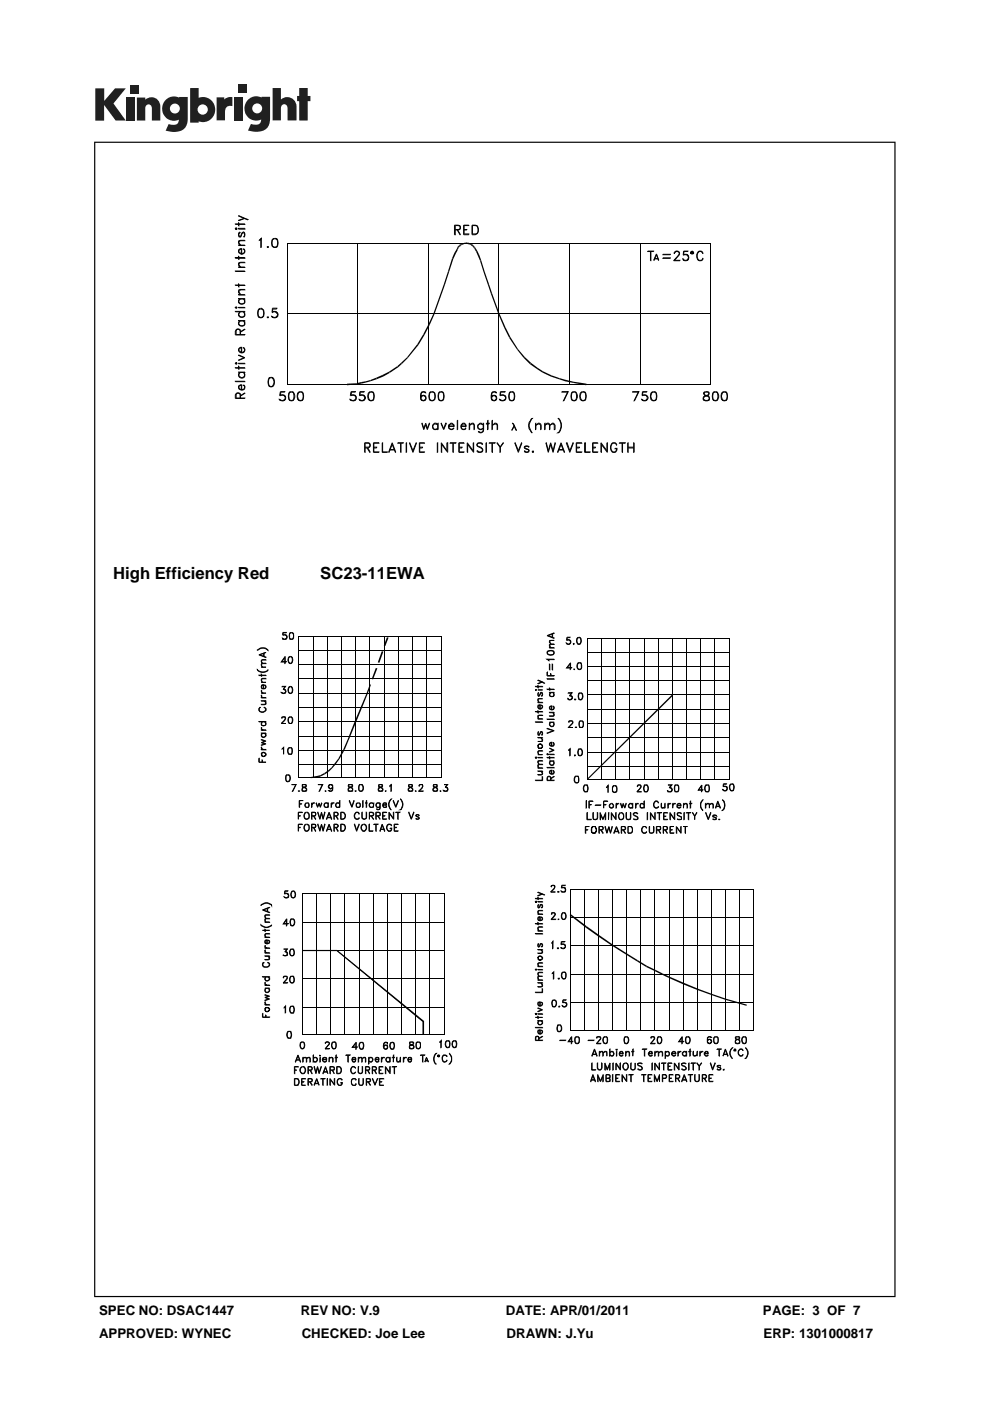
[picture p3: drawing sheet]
<svg xmlns="http://www.w3.org/2000/svg" width="210mm" height="297mm" viewBox="0 0 210 297" stroke-linecap="round" stroke-linejoin="round" font-family="sans-serif">
<defs><g id="words">
<g font-size="3.5">
<text x="24" y="122.7">High Efficiency Red</text>
<text x="67.9" y="122.7">SC23-11EWA</text>
</g>
<g font-size="2.8">
<text x="21" y="278.7">SPEC NO: DSAC1447</text>
<text x="63.8" y="278.7">REV NO: V.9</text>
<text x="107.3" y="278.7">DATE: APR/01/2011</text>
<text x="161.8" y="278.7">PAGE: 3 OF 7</text>
<text x="21" y="283.6">APPROVED: WYNEC</text>
<text x="64" y="283.6">CHECKED: Joe Lee</text>
<text x="107.5" y="283.6">DRAWN: J.Yu</text>
<text x="162" y="283.6">ERP: 1301000817</text>
</g>
</g></defs>
<g fill="#231f20">
<path d="M20.2 18.7h1.9v2.7l2.3-2.7h2.3l-2.6 3.2 2.6 3.7h-2.2l-2.4-3.3v3.3h-1.9z"/>
<path d="M26.7 20.7h1.8v4.9h-1.8z"/>
<path d="M49.6 20.7h1.8v4.9h-1.8z"/>
<path d="M27.6 18h1.8v1.8h-1.8z"/>
<path d="M50.6 17.9h1.8v1.8h-1.8z"/>
<path d="M29 20.7h1.8v.4a1.9 1.9 0 0 1 2.2-.3 1.9 1.9 0 0 1 1 2v2.8h-1.8v-2.7a.7 .7 0 0 0-.7-.8 .7 .7 0 0 0-.7 .8v2.7h-1.8z"/>
<path d="M45.9 20.6h1.7v.5a2.02 2.02 0 0 1 1.7-.5v1.9h-.2a1.12 1.12 0 0 0-1.4 1.3v1.7h-1.8z"/>
<path d="M57.8 18.7h1.8v2.4a1.98 1.98 0 0 1 2.2-.3 1.98 1.98 0 0 1 1.1 2v2.7h-1.9v-2.6a.7 .7 0 0 0-.7-.8 .7 .7 0 0 0-.7 .8v2.6h-1.8z"/>
<path d="M63.5 18.7h1.8v1.6h.5v1.1h-.5v4.1h-1.8v-4.1h-.5v-1.1h.5z"/>
<path d="M40.3 18.7v7.3h1.8v-.3a2.63 2.63 0 0 0 3.5-2.5 2.63 2.63 0 0 0-3.5-2.5v-2zM41.9 23.2a1.1 1.1 0 0 1 2.2 0 1.1 1.1 0 0 1-2.2 0z"/>
<path d="M35.3 21a2.56 2.56 0 0 0-.6 3.3 2.56 2.56 0 0 0 3.2 1.1 1.09 1.09 0 0 1-1.5 1.1l-.6-.2-.7 1.4a5.3 5.3 0 0 0 3.8-.2 2.69 2.69 0 0 0 .9-2.4v-4.5h-1.8v.1l-.8-.2a2.44 2.44 0 0 0-1.9 .5zM36 23a1.06 1.06 0 0 1 2.1 0 1.06 1.06 0 0 1-2.1 0z"/>
<path d="M52.8 21a2.56 2.56 0 0 0-.6 3.3 2.56 2.56 0 0 0 3.2 1 1.09 1.09 0 0 1-1.5 1.1l-.7-.1-.6 1.4a5.3 5.3 0 0 0 3.7-.3 2.69 2.69 0 0 0 1-2.3v-4.6h-1.8v.2l-.9-.3a2.44 2.44 0 0 0-1.8 .6zM53.5 23a1.06 1.06 0 0 1 2.1 0 1.06 1.06 0 0 1-2.1 0z"/>
</g>
<g fill="#000">
<path d="M95.9 54.8l.2 .1-.8 2.7-.3-.1zM96.4 53.6l.3 .1-.6 1.2-.2-.1zM96.8 52.9l.3 .2-.4 .6-.3-.1zM96.7 52.9l.2-.2 .3 .1-.1 .2zM97 52.5l.2 .1v.2l-.3-.1zM97.1 52.3l.2 .2-.1 .1-.2-.1zM97.1 52.3l.1-.2 .3 .2-.2 .2zM97.2 52.1l.2-.1 .3 .2-.2 .1zM97.4 52l.2-.2 .1 .3v.1zM97.6 51.8l.2-.1 .1 .3-.2 .1zM97.8 51.7l.2-.1 .2 .3-.3 .1zM98 51.6l.3-.1v.3l-.1 .1z"/>
<path d="M98.3 51.5h.2v.2l-.2 .1zM98.5 51.5h.2l.1 .2h-.3zM98.7 51.5l.2-.1v.3h-.1zM98.9 51.4l.3 .1-.1 .2h-.2zM99.2 51.5h.2v.3l-.3-.1zM99.4 51.5h.2l-.1 .3h-.1zM99.6 51.5l.3 .1-.2 .3-.2-.1zM99.9 51.6l.1 .1-.1 .3-.2-.1zM100 51.7l.3 .2-.3 .2-.1-.1zM100 52.1l.3-.2 .2 .2-.3 .1zM100.2 52.2l.3-.1 .1 .1-.2 .2zM100.4 52.4l.2-.2 .1 .2-.2 .2z"/>
<path d="M100.5 52.6l.2-.2 .2 .2-.3 .1zM100.6 52.7l.3-.1 .1 .2-.3 .1zM100.7 52.9l.3-.2 .2 .5-.2 .1zM101 53.3l.2-.1 .4 .8-.3 .1zM101.3 54.1l.3-.1 .5 1.2-.3 .1zM101.8 55.3l.3-.1 .7 2.4-.2 .1zM81.2 79.5l1.3-.7 .2 .3-1.4 .7zM82.5 78.8l1.8-1.2 .2 .3-1.8 1.2zM84.3 77.6l.7-.7 .3 .2-.8 .8zM85 76.9l1.3-1.1 .2 .1-1.2 1.2zM88.5 73l.3 .1-2.3 2.8-.2-.1zM89.8 70.8l.2 .2-1.2 2.1-.3-.1z"/>
<path d="M90.9 68.7l.2 .2-1.1 2.1-.2-.2zM91.9 66.5l.3 .1-1.1 2.3-.2-.2zM94.1 60.4h.3l-2.2 6.2-.3-.1zM95 57.5l.3 .1-.9 2.8h-.3zM102.6 57.7l.2-.1 1 2.8h-.3zM103.5 60.4h.3l.5 1.7-.2 .1zM104.1 62.2l.2-.1 1.7 4.4-.3 .1zM105.7 66.6l.3-.1 1.2 2.9-.2 .2zM107 69.6l.2-.2 1 2-.2 .2zM108 71.6l.2-.2 1.7 2.6-.2 .2zM109.7 74.2l.2-.2 1.4 1.7-.3 .1zM111 75.8l.3-.1 1.3 1.2-.2 .3z"/>
<path d="M112.6 76.9l1.4 1.1-.2 .2-1.4-1zM114 78l1.2 .7-.2 .3-1.2-.8zM115.2 78.7l1.8 .9-.2 .2-1.8-.8zM73.6 81.3h2v.2l-2 .2zM75.6 81.3l1-.3 .1 .3-1.1 .2zM76.6 81l1-.2 .1 .3-1 .2zM77.6 80.8l.9-.2 .1 .2-.9 .3zM78.5 80.6l1.3-.5 .1 .3-1.3 .4zM79.8 80.1l1.4-.6 .1 .3-1.4 .6zM117 79.6l1.7 .6-.1 .2-1.8-.6zM118.7 80.2l1.1 .3v.3l-1.2-.4zM119.8 80.5l1.8 .4-.1 .3-1.7-.4z"/>
<path d="M121.6 80.9l2.8 .4-.1 .4-2.8-.5zM82.1 135.1l.3 .1-.7 1.8-.3-.1zM73.7 156.9l.2 .1-.8 2-.3-.2zM75.2 153l.4 .1-1.7 3.9-.2-.1zM77.8 147h.2l-2.4 6.1-.4-.1zM78.4 145.1l.3 .1-.7 1.8h-.2zM79.7 141.6l.3 .1-.9 2.4-.2-.2zM81 138.1l.3 .1-.8 2.3-.4-.1zM65.9 164.7l1.5-.2 .1 .3-1.6 .2zM67.4 164.5l.6-.2 .1 .3-.6 .2zM68 164.3l.8-.4 .2 .2-.9 .5zM68.8 163.9l.7-.5 .2 .2-.7 .5z"/>
<path d="M69.5 163.4l.8-.7 .2 .2-.8 .7zM70.9 161.9l.3 .2-.7 .8-.2-.2zM71.7 160.8l.3 .1-.8 1.2-.3-.2zM72.8 158.8l.3 .2-1.1 1.9-.3-.1zM124.5 165.2l18-17.9 .3 .2-18.2 17.8zM121 193.8l3.5 2.6-.3 .3-3.4-2.7zM124.5 196.4l2.6 1.9-.3 .2-2.6-1.8zM127.1 198.3l2.8 1.9-.2 .3-2.9-2zM71.5 201.4l18.4 15.1-.3 .1-18.2-14.9zM71.5 201.5l18.3 15.1h-.1l-18.3-15zM129.9 200.2l3 1.9-.2 .2-3-1.8zM132.9 202.1l2.4 1.5-.2 .3-2.4-1.6z"/>
<path d="M135.3 203.6l2 1.2-.2 .2-2-1.1zM137.3 204.8l1.7 .8-.1 .3-1.8-.9zM139 205.6l1.6 .8-.2 .3-1.5-.8zM140.6 206.4l1.4 .7-.2 .2-1.4-.6zM142 207.1l3 1.2-.1 .4-3.1-1.4zM145 208.3l3 1.3-.2 .3-2.9-1.2zM148 209.6l3 1.1-.1 .3-3.1-1.1zM151 210.7l2.9 1-.1 .3-2.9-1zM153.9 211.7l4.5 1.3-.1 .3-4.5-1.3z"/>
<path d="M20 30v245h169.9v-245zM20.2 30.3h169.5v244.5h-169.5z"/>
</g>
<g fill="none" stroke="#000" stroke-width=".21">
<path d="M49.9 57.5l2 .1zM49.9 54.6h2v.2h-2zM49.9 48.6l.3 .1v-.4l-.3 .1 .1 .2M49.9 47.5l2 .1zM50.1 48.6l.1-.2v.2M50.6 56.6l1.3 .1zM50.6 54.3l.1 .7zM50.6 52l1.3 .1zM50.6 48.4h1.3v.2h-1.3zM50.6 47.2l.1 .7zM50.6 45.7l2 .9zM50.7 50.1h.4"/>
<path d="M50.7 55.7l1.2-.1-.9 .1-.3 .2 .3 .7-.3-.2zM50.7 51h1.2h-.9l-.3 .3 .3 .7-.3-.3zM50.8 49.3l-.1 .3 .1 .6M51.2 53.7v-.9l-.4 .1-.1 .3a.59 .59 0 0 0 .6 .6 .59 .59 0 0 0 .6-.6l-.3-.4 .1-.1a.63 .63 0 0 1 0 1l-.5 .2-.5-.3v-.7l.3-.2h.3v1M51.3 49.4h.6M51.4 49.3l-.3 .9-.2 .1a.61 .61 0 0 1-.3-.6 .61 .61 0 0 1 .3-.5v.1l-.2 .1M51.8 49.3v.9M51.8 46.3l-1.2 .5 1.3-.5M51.9 50.1l-.2 .2a.64 .64 0 0 0-.1-1.1l-.3 .1-.3 .9M55 50.9l.4-.4v2l-.1-1.8zM56.8 52.2v.3l.1-.1v-.2M56.8 52.3h.1"/>
<path d="M58 50.7h.7M58 52.3h.7M58 50.6a1.32 1.32 0 0 0 0 1.8M58.2 50.5l-.2 .1a1.17 1.17 0 0 0 .2 1.9l.5-.1a1.66 1.66 0 0 0 0-1.8l-.4-.1M58.5 50.6a1.32 1.32 0 0 1 0 1.8M60.8 51.6h89.9M60.9 51.5v30M75.9 51.5v30M90.8 51.5v30M96.6 48.7l.9-.1v-.7l-.9-.1v2h-.2v-2.1h.8l.4 .2 .1 .5-.2 .3-.9 .1M97 48.8l.7 1-.6-1M98.3 47.7h1.1l-1 .1v1.8h1v.2h-1.1z"/>
<path d="M98.4 48.7l.6 .1h-.6M100.1 47.7h.7a1.08 1.08 0 0 1 .7 1.1 1.08 1.08 0 0 1-.7 1h-.7zM100.2 47.8h.6a.94 .94 0 0 1 .6 .9 .94 .94 0 0 1-.6 .9h-.6zM105.8 51.5v30M120.8 51.5v30M135.8 51.5v30M137.4 53.2l1.2 .1zM138 53.3v2l.1-2M138.8 54.9h.8M139.2 53.8l.5 1.4-.5-1.2-.6 1.2zM140.6 53.9l1.6 .1zM140.6 54.7l1.6 .1z"/>
<path d="M143 55.2l1.2 .1h-1.3l1.2-1.5-.1-.3-.3-.2h-.3l-.4 .5v-.1a.64 .64 0 0 1 1-.3l.1 .6-1.1 1.3M144.9 55l.3 .2M145.7 54a.68 .68 0 0 1 0 1.2M146 54.4l-.2-.3-.2-.1-.7 .1 .1-.9h.9l-.8 .1-.1 .7a.68 .68 0 0 1 1 .1 .68 .68 0 0 1-.2 1 .68 .68 0 0 1-1-.2h.1a.6 .6 0 0 0 .9 .2l.2-.3M146.5 53.6v.2h.4l.2-.3-.2-.3a.27 .27 0 0 0-.4 .2 .27 .27 0 0 0 .2 .4l.3-.2-.1-.2h-.2v.2M148.1 53.3l.6-.1 .4 .6-.4-.5a.93 .93 0 0 0-.7 1.5l.3 .4h.4l.4-.4-.2 .4-.6 .1a1.28 1.28 0 0 1-.2-2zM150.8 51.5v30M49.9 66l2 .1zM49.9 65.3h.3v-.1l-.1-.1-.2 .1 .1 .1M49.9 60.4l2 .1zM49.9 78h2zM49.9 77.1l.3 .1v-.3l-.3 .1 .1 .1"/>
<path d="M50.1 65.3h.1M50.1 77.1h.1M50.6 68l1.3 .1zM50.6 65.2l1.3 .1zM50.6 63.3l1.3 .1zM50.6 62.5l1.3 .1zM50.6 60.2l.1 .7zM50.6 78.9l1.3 .1zM50.6 77.6l.1 .7zM50.6 77l1.3 .1zM50.6 75.3l1.3 .5-1.3 .6 1.2-.6zM50.7 61.5l1.2-.1-.9 .1-.3 .3 .3 .7-.4-.5z"/>
<path d="M50.7 68.2l.2-.1-.2 .3a.6 .6 0 0 0 .6 .7 .6 .6 0 0 0 .6-.7l-.2-.3 .3 .6a.74 .74 0 0 1-.7 .5 .74 .74 0 0 1-.7-.5zM50.7 66.4l.2-.3-.2 .4a.6 .6 0 0 0 .6 .7 .6 .6 0 0 0 .6-.7l-.2-.4 .3 .7a.73 .73 0 0 1-.7 .5 .73 .73 0 0 1-.7-.5zM50.7 63.6l.2-.2-.2 .3a.6 .6 0 0 0 .6 .7 .6 .6 0 0 0 .6-.7l-.2-.3 .3 .6a.74 .74 0 0 1-.7 .5 .74 .74 0 0 1-.7-.5zM50.7 79.1l.2-.1-.2 .4a.64 .64 0 0 0 .3 .6 .64 .64 0 0 0 .7-.1l.2-.2-.2-.7 .2 .7a.69 .69 0 0 1-.7 .5 .69 .69 0 0 1-.6-.6zM51 70.3l.9-.6-.9 .7M51 70.9l-.1-1-.3-.2-.4 .1-.3 .5v.7h2l-1.8-.1 .1-1h.6l.1 1M51.2 74.7v-1l-.5 .4a.64 .64 0 0 0 .3 .5 .64 .64 0 0 0 .7 0l.1-.1a.52 .52 0 0 0-.2-.8l.1-.1a.65 .65 0 0 1 .1 1 .65 .65 0 0 1-.9 .1 .65 .65 0 0 1-.1-1l.5-.1v1.1M54.9 67.2h.8M54.9 65.6h.8M55.1 65.5a1.32 1.32 0 0 0 0 1.8M55.2 65.3a1.36 1.36 0 0 0-.3 2 .77 .77 0 0 0 1-.3 1.41 1.41 0 0 0-.5-1.7h-.1M55.6 65.5a1.32 1.32 0 0 1 0 1.8"/>
<path d="M56.8 67.1v.3l.1-.1v-.2M56.8 67.2h.1M57.4 80a1.1 1.1 0 0 0-.5 1.6 .64 .64 0 0 0 1 .3 1.24 1.24 0 0 0-.3-1.9h-.1M57.7 67.1l.3 .2M58.5 66.1l.4 .5-.2 .5-.2 .2M58.9 66.5l-.5-.4-.7 .2 .1-1h.9v.2h-.8l-.1 .6a.73 .73 0 0 1 1 .1 .73 .73 0 0 1-.2 1.1 .73 .73 0 0 1-1-.3h.1a.73 .73 0 0 0 .9 .2l.3-.3M60.8 66.6h89.9M49.9 80.8l2 .1zM51 83.9l.9-.6-.9 .7M51 84.4v-.7a.56 .56 0 0 0-.5-.4 .56 .56 0 0 0-.6 .4v.8h2l-1.8-.1 .1-.9a.48 .48 0 0 1 .7 .2v.7M51.2 82.6v-.9a.44 .44 0 0 0-.5 .5 .61 .61 0 0 0 .7 .4 .61 .61 0 0 0 .5-.7l-.3-.2 .1-.1 .2 .2a.62 .62 0 0 1-.1 .7 .62 .62 0 0 1-.6 .2 .59 .59 0 0 1-.6-.3 .59 .59 0 0 1 .1-.6l.6-.2v1M57.1 81.9h.8"/>
<path d="M57.1 80.2l.3-.1 .5 .1M57.2 80.1a1.79 1.79 0 0 0 0 1.8M57.8 80.1a1.42 1.42 0 0 1 0 1.8M59.3 84.7l.3 .2M60.1 83.8l.3 .2 .1 .2-.1 .5-.3 .2M60.5 84.1a.93 .93 0 0 0-1.2-.2l.2-.9h.9l-.8 .1-.1 .7 .7-.1a.66 .66 0 0 1 .1 1.2l-.4 .1-.6-.2v-.2a.73 .73 0 0 0 1.2 0M60.8 81.6h89.9M61.4 84.8h.8M61.4 83.2h.8M61.5 83.1a1.66 1.66 0 0 0 0 1.8M61.8 83l-.4 .1a1.66 1.66 0 0 0 0 1.8l.5 .1a1.06 1.06 0 0 0 .6-1 1.06 1.06 0 0 0-.7-1M62.1 83.1a1.66 1.66 0 0 1 0 1.8"/>
<path d="M63.4 84.8h.7M63.4 83.2h.7M63.5 83.1a1.32 1.32 0 0 0 0 1.8M63.6 83l-.2 .1a1.17 1.17 0 0 0 .2 1.9l.5-.1a1.66 1.66 0 0 0 0-1.8l-.4-.1M64 83.1a1.66 1.66 0 0 1 0 1.8M74.3 84.7l.3 .2M75.1 83.8l.3 .2 .1 .2-.1 .5-.3 .2M75.5 84.1a.93 .93 0 0 0-1.2-.2l.2-.9h.9l-.9 .1v.7l.7-.1a.66 .66 0 0 1 .1 1.2l-.4 .1-.6-.2v-.2a.73 .73 0 0 0 1.2 0M76.2 84.7l.3 .2M77 83.8a.61 .61 0 0 1 .4 .6 .61 .61 0 0 1-.4 .5M77.3 84.1a.79 .79 0 0 0-1.1-.2l.1-.9h1l-.9 .1-.1 .7a.72 .72 0 0 1 1.1 .1 .72 .72 0 0 1-.2 1.1 .72 .72 0 0 1-1-.4 .63 .63 0 0 0 1.1 0M77.4 94.8l1-.1a.48 .48 0 0 0-.3-.7h-.7l-.1 1.9v-2h.8a.56 .56 0 0 1 .4 .5 .56 .56 0 0 1-.4 .6h-.7"/>
<path d="M77.9 95l.6 .9-.5-.9M78.4 84.8h.7M78.4 83.2h.7M78.4 83.1a1.32 1.32 0 0 0 0 1.8M78.6 83l-.2 .1a1.17 1.17 0 0 0 .2 1.9l.5-.1a1.66 1.66 0 0 0 0-1.8l-.4-.1M79 83.1a1.66 1.66 0 0 1 0 1.8M79.2 93.9h1.2l-1.1 .1v1.8l1.1 .1h-1.2zM79.3 94.8h.6v.2h-.6M81.1 93.9l.1 1.9 1 .1h-1.1zM82.7 95.4h1.1M82.8 95.3h.9M83.2 93.9l.7 2-.7-1.7-.8 1.7z"/>
<path d="M84.4 93.9l1.2 .1zM85 94v1.9v-1.9M86.1 93.9l.1 2zM86.8 93.9l.8 1.7 .8-1.7-.8 2zM88.9 93.9h1.1l-1 .1v1.8l1 .1h-1.1zM89 94.8h.6v.2h-.6M89.3 84.6a.6 .6 0 0 0 .8 .2l.2-.2M89.3 84.2a.6 .6 0 0 1 .8-.2l.2 .2M89.4 83.2h.8M89.5 89.7l.4 1.1 .4-1.1 .3 1.1 .5-1.1-.5 1.4-.3-1-.4 1zM89.5 83.1a1.98 1.98 0 0 0-.1 1.6l.2 .2M89.6 83.9l-.2 .2-.1 .3"/>
<path d="M90 83.9a.6 .6 0 0 1 .2 .8l-.2 .2M90.1 83.1l.2 .2-.1-.2a.68 .68 0 0 0-.9 .3 1.1 1.1 0 0 0 .5 1.6 .55 .55 0 0 0 .6-.6l-.1-.3a.63 .63 0 0 0-1 0M91.2 84.8h.8M91.2 83.2h.8M91.4 83.1a1.32 1.32 0 0 0 0 1.8M91.6 83l-.4 .1a1.66 1.66 0 0 0 0 1.8 .77 .77 0 0 0 1-.3 1.53 1.53 0 0 0-.2-1.5l-.3-.1M91.8 90.1l.4-.4h.3l.3 .4-.6-.2a.58 .58 0 0 0-.4 .7 .58 .58 0 0 0 .7 .4l.3-.2a.64 .64 0 0 1-.9 .2 .64 .64 0 0 1-.1-.9zM91.9 83.1a1.32 1.32 0 0 1 0 1.8M92.8 93.9v2zM92.8 89.7l.1 1.4zM93.2 84.8h.7M93.2 83.2h.7"/>
<path d="M93.3 83.1a1.66 1.66 0 0 0 0 1.8M93.4 83l-.2 .1a1.66 1.66 0 0 0 0 1.8 .65 .65 0 0 0 .9-.3 1.83 1.83 0 0 0-.2-1.5l-.4-.1M93.5 89.7l.6 1.2 .4-1.2h.2l-.6 1.4zM93.6 93.9l1.2 1.7v-1.7h.2v2l-1.3-1.7-.1 1.7zM93.9 83.1a1.66 1.66 0 0 1 0 1.8M95.2 90.3h1a.46 .46 0 0 0-.6-.4l-.3 .2a.61 .61 0 0 0 0 .6 .61 .61 0 0 0 .6 .3l.3-.3 .1 .1a.65 .65 0 0 1-.9 .2 .65 .65 0 0 1-.1-1 .65 .65 0 0 1 .9 0l.1 .4h-1.1M95.5 93.9l1.2 .1zM96.1 94v1.9v-1.9M97 89.1l.1 2zM97.3 93.9h1.1l-1 .1v1.8l1 .1h-1.1zM97.4 94.8h.6v.2h-.6M97.8 90.3h1l-.1-.3-.5-.1a.57 .57 0 0 0-.3 .8 .57 .57 0 0 0 .8 .2l.1-.2v.1a.64 .64 0 0 1-.8 .2 .64 .64 0 0 1-.2-.9l.4-.4h.3l.3 .5v.2h-1"/>
<path d="M99.1 93.9l1.3 1.7 .1-1.7v2l-1.3-1.7-.1 1.7zM99.5 89.7l.1 1.4zM99.6 90.2l.5-.5h.3l.2 .5v.9l-.1-1.1a.66 .66 0 0 0-.9 .2zM101.3 94a.79 .79 0 0 1 1.1 .2l-.4-.2h-.7a.36 .36 0 0 0 .2 .6l.5 .2 .3 .3 .1 .5a.73 .73 0 0 1-1.3 0l.5 .2h.4l.3-.2-.1-.5-1-.5-.1-.4zM101.4 90.1l.4-.4h.3l.4 .4-.8-.2a.57 .57 0 0 0 0 1.1l.8-.2a.67 .67 0 0 1-.9 .2 .67 .67 0 0 1-.2-.9zM102.5 89.7l.1 1.5a.66 .66 0 0 1-.5 .6 .66 .66 0 0 1-.7-.3l.5 .2 .5-.2zM103.1 93.9l.1 2zM103.2 89.7h.6v.2h-.6zM103.4 89.1l.1 2zM103.8 93.9l1.2 .1zM104.3 84.6a.6 .6 0 0 0 .8 .2l.2-.2M104.3 84.2a.6 .6 0 0 1 .8-.2l.2 .2"/>
<path d="M104.4 89.1v2zM104.4 94v1.9v-1.9M104.4 83.2h.8M104.4 90.2l.5-.5 .6 .2v1.2v-.9l-.2-.2-.4-.1zM104.5 83.1a1.98 1.98 0 0 0-.2 1.6l.3 .2M104.6 83.9l-.3 .2v.3M104.9 83.9a.6 .6 0 0 1 .3 .8l-.3 .2M105.1 83.1l.2 .2-.1-.2a.68 .68 0 0 0-.9 .3 1.1 1.1 0 0 0 .5 1.6 .55 .55 0 0 0 .6-.6l-.1-.3a.63 .63 0 0 0-1 0M106 84.7l.4 .2M106 94.8l.8-.9-.7 .9v1.1l-.1-1.1-.6-.9 .7 .9M106.8 83.8l.3 .2 .1 .2-.1 .5-.3 .2M107.2 84.1a.93 .93 0 0 0-1.2-.2l.1-.9h1l-.9 .1-.1 .7a.72 .72 0 0 1 1.1 .1 .72 .72 0 0 1-.2 1.1 .72 .72 0 0 1-1-.4 .73 .73 0 0 0 1.2 0"/>
<path d="M108.2 84.8h.7M108.2 83.2h.7M108.2 83.1a1.66 1.66 0 0 0 0 1.8M108.4 83l-.2 .1a1.66 1.66 0 0 0 0 1.8 .65 .65 0 0 0 .9-.3 1.83 1.83 0 0 0-.2-1.5l-.4-.1M108.5 91.3l.6-1.1-.5 1.1M108.6 89.7l.3 .2 .6 1.4M108.7 89.7l.9 1.6M108.8 83.1a1.66 1.66 0 0 1 0 1.8M109.2 93.9l.7 1.7 .8-1.7-.8 2zM111.3 95.7l.2 .1 .6-.1M111.3 94.7h.8M111.3 95l.8 .3 .1 .3a.6 .6 0 0 1-.9 .2l-.1-.2 .2 .2"/>
<path d="M111.4 94.6v.5M112.1 94.6l.1 .2-.1-.2h-.7l-.2 .4 .9 .4M112.1 95.3v.5M112.6 88.9l.3-.2a2.02 2.02 0 0 0 0 3.1 1.87 1.87 0 0 1-.3-2.9zM113 95.6v.3l.2-.1-.1-.2M113 95.7v.1l.1-.1M113.6 89.7l.1 1.4zM113.7 90.2l.5-.5 .5 .2 .1 1.2-.1-.9-.2-.2-.3-.1zM115.5 89.7l.1 1.4zM115.6 90.2l.4-.5h.4l.2 .5v.9l-.1-1.1a.64 .64 0 0 0-.9 .2zM115.8 93.9l.5 1.7 .5-1.7 .5 1.7 .5-1.7-.5 2-.5-1.7-.5 1.7zM116.6 90.2l.5-.5h.3l.3 .5v.9h-.1l-.1-1.1-.4-.1z"/>
<path d="M118.3 88.7a1.98 1.98 0 0 1 .4 2.9l-.4 .2a2.03 2.03 0 0 0 0-3.1zM118.4 95.4h1.2M118.5 95.3h1M119 93.9l.8 2-.8-1.7-.8 1.7zM120.1 93.9h.2l.6 1.7 .7-1.7-.7 2zM120.4 83l-.9 2 1-2h-1.3l1.2 .1M121.4 84.8h.7M121.4 83.2h.7M121.5 83.1a1.66 1.66 0 0 0 0 1.8M121.7 83l-.3 .1a1.66 1.66 0 0 0 0 1.8l.5 .1a1.06 1.06 0 0 0 .6-1 1.06 1.06 0 0 0-.7-1M122 83.1a1.66 1.66 0 0 1 0 1.8M122.2 93.9h1.2l-1.1 .1v1.8l1.1 .1h-1.2z"/>
<path d="M122.3 94.8h.6v.2h-.6M123.3 84.8h.8M123.3 83.2h.8M123.4 83.1a1.32 1.32 0 0 0 0 1.8M123.6 83l-.3 .1a1.17 1.17 0 0 0 .3 1.9l.5-.1a1.66 1.66 0 0 0 0-1.8l-.4-.1M124 83.1a1.66 1.66 0 0 1 0 1.8M124 93.9h.2v1.9l1 .1h-1.2zM125.7 93.9h1.1l-1 .1v1.8l1 .1h-1.1zM125.8 94.8h.5v.2h-.5M127.5 93.9l1.2 1.7 .1-1.7v2l-1.2-1.7-.1 1.7zM129.8 94l.6-.1 .5 .5-.5-.4h-.4a1.19 1.19 0 0 0 0 1.8h.4l.4-.4v-.3h-.4h.5v.3l-.3 .4a.93 .93 0 0 1-1-.3 .93 .93 0 0 1 0-1.1zM131.4 93.9l1.2 .1z"/>
<path d="M132 94v1.9v-1.9M133.1 93.9l.1 2zM133.2 95h1.2M133.2 94.8h1.2M134.4 93.9l.1 2zM135.4 83l-.9 2 1-2h-1.3l1.2 .1M136.2 84.7l.2 .2M136.9 83.8a.61 .61 0 0 1 .4 .6 .61 .61 0 0 1-.4 .5M137.3 84.1a.79 .79 0 0 0-1.1-.2l.1-.9h.9l-.8 .1-.1 .7a.72 .72 0 0 1 1 .1 .72 .72 0 0 1-.2 1.1 .72 .72 0 0 1-1-.4h.1a.63 .63 0 0 0 1.1 0M138.3 84.8h.8M138.3 83.2h.8M138.4 83.1a1.32 1.32 0 0 0 0 1.8"/>
<path d="M138.6 83l-.3 .1a1.17 1.17 0 0 0 .3 1.9l.5-.1a1.66 1.66 0 0 0 0-1.8l-.5-.1M139 83.1a1.66 1.66 0 0 1 0 1.8M149.2 84.7l.4 .2M149.4 83.2h.9M149.5 83.1a.45 .45 0 0 0 .1 .7 .68 .68 0 0 1 .8 .3 .68 .68 0 0 1-.1 .8h-.9a.55 .55 0 0 1-.2-.6 .55 .55 0 0 1 .4-.4l.6-.2v-.6M149.6 83l-.4 .3 .2 .4 .2 .2a.63 .63 0 0 1 .8 .7 .65 .65 0 0 1-.7 .3 .65 .65 0 0 1-.5-.5l.4-.4a.62 .62 0 0 0 .8-.7l-.1-.2-.6-.1M150.4 84.7l-.2 .2M151.3 84.8h.8M151.3 83.2h.8M151.4 83.1a1.66 1.66 0 0 0 0 1.8M151.7 83l-.4 .1a1.66 1.66 0 0 0 0 1.8l.5 .1a1.06 1.06 0 0 0 .6-1 1.06 1.06 0 0 0-.6-1M152 83.1a1.66 1.66 0 0 1 0 1.8"/>
<path d="M153.3 84.8h.7M153.3 83.2h.7M153.4 83.1a1.32 1.32 0 0 0 0 1.8M153.5 83l-.2 .1a1.17 1.17 0 0 0 .2 1.9l.5-.1a1.66 1.66 0 0 0 0-1.8l-.4-.1M154 83.1a1.66 1.66 0 0 1 0 1.8M54.6 137.8l.6-.4h1.1l.6 .5a1.5 1.5 0 0 0-2.3 0zM54.9 138.8l1.5-.5-1.3 .5 1.3 .6zM55.5 139.9l.9-.1-.9 .2v.4l.2 .2a.45 .45 0 0 1-.2-.7zM55.9 138.5v.7M56 138.4v.9M60 135.4l.2 .1M60.5 134.6l.3 .4-.1 .4-.2 .1"/>
<path d="M60.8 134.9l-.3-.3-.5 .1v-.6h.7l-.6 .1-.1 .4h.7a.55 .55 0 0 1 0 .9h-.7l-.1-.2 .1 .1a.54 .54 0 0 0 .8-.2M61.3 139.3h.5M61.4 139.3a1.02 1.02 0 0 0 0 1.3M61.5 139.2a.83 .83 0 0 0-.4 .8 .83 .83 0 0 0 .6 .7 .85 .85 0 0 0 .4-.8 .85 .85 0 0 0-.5-.7M61.5 135.4h.6M61.5 134.2h.6M61.6 134.2l-.2 .1v1l.2 .2M61.8 134.1a1 1 0 0 0-.3 1.4h.6l.2-.2v-1l-.5-.2M61.8 139.3l.2 .5-.2 .8M62 134.2a.99 .99 0 0 1 0 1.3M63.4 134.9h30.1M63.4 137.9h30.1"/>
<path d="M63.4 134.9v30M66.4 134.9v30M69.4 134.9v30M72.5 134.9v30M75.4 134.9v30M78.5 134.9v30M81.5 134.9v30M84.5 134.9v30M87.5 134.9v30M90.5 134.9v30M93.5 134.9v30M116 139.8h1.5h-1.3l.2 .3z"/>
<path d="M116 138.5a.83 .83 0 0 0 .8 .4 .83 .83 0 0 0 .7-.6 .89 .89 0 0 0-1.5 0l.1 .2M116 134.8l1.5-.6-1.2 .6 1.2 .6zM116.1 138.2l.6-.2 .8 .2M116.1 138.6a1.02 1.02 0 0 0 1.4 0M116.2 138.1v.6M116.5 137.3l1 .1zM116.6 136.6l.9-.1-.9 .3 .3 .5-.4-.3zM116.6 135.8h.9l-.8 .1-.1 .3 .3 .3-.4-.3zM117.1 134.4v.7M117.2 134.3v.9M117.4 138.1v.6M120.2 136.4l.1 .1"/>
<path d="M120.8 135.7a.47 .47 0 0 1 .2 .4 .47 .47 0 0 1-.2 .4M121 136l-.3-.3-.5 .1 .1-.7h.6l-.6 .1v.5h.5a.51 .51 0 0 1 .3 .6 .51 .51 0 0 1-.6 .3l-.4-.3 .2 .2a.52 .52 0 0 0 .7-.2M121.7 136.4v.2l.1-.2M121.7 136.5h.1M122.5 136.5h.5M122.5 135.3h.5M122.6 135.2a1.02 1.02 0 0 0 0 1.3M122.7 135.1a.83 .83 0 0 0-.4 .8 .83 .83 0 0 0 .6 .7 .85 .85 0 0 0 .4-.8 .85 .85 0 0 0-.5-.7M123 135.2l.2 .6-.2 .7M124.5 135.4v29.8M124.6 135.3h30.1M124.6 138.4h30.1"/>
<path d="M127.6 135.4v29.8M130.6 135.4v29.8M133.6 135.4v29.8M136.6 135.4v29.8M139.6 135.4v29.8M142.6 135.4v29.8M145.6 135.4v29.8M148.6 135.4v29.8M151.6 135.4v29.8M154.7 135.4v29.8M54.6 142a1.54 1.54 0 0 0 2.3 0 1.38 1.38 0 0 1-2.3 0zM54.9 153l1.5 .1z"/>
<path d="M54.9 143.2h1.5zM55.1 150l.1-.1-.2 .3v.5a.76 .76 0 0 0 .8 .2 .76 .76 0 0 0 .5-.6l-.3-.4 .4 .4a.73 .73 0 0 1-.8 .8 .73 .73 0 0 1-.5-1.1zM55.4 147.4l.1 .3 .3 .2h-.2zM55.4 146.4l.1 .3 .3 .3-.2-.1zM55.4 148.6l1 .1zM55.4 147.9l1 .1zM55.4 147h1M55.4 144.7h1M55.4 158.4l.1 .3 .3 .2-.3-.2zM55.4 154.2l.1 .4 .3 .1h-.2zM55.4 158.9l1 .1zM55.4 156.8l1 .3-.8 .4 .8 .2-1 .4 .8-.4-.8-.2 .8-.4z"/>
<path d="M55.4 155.4l1 .1zM55.4 154.7l1 .1zM55.4 142.9l.1 .5zM55.4 141.5h1M55.5 143.9l.9-.1-.9 .2 .2 .7a.55 .55 0 0 1-.2-.8zM55.5 140.7l.9-.1-.9 .2 .2 .7a.55 .55 0 0 1-.2-.8zM55.6 153.1v.7l.7-.1v-.3l-.1-.3a.45 .45 0 0 1 .1 .6l-.4 .2-.3-.1-.2-.2zM55.8 146v-.7h-.1l-.2 .1 .1 .5 .3 .1 .4-.1a.36 .36 0 0 0-.2-.6l.1-.1a.47 .47 0 0 1 .2 .4 .47 .47 0 0 1-.2 .4h-.6l-.2-.5 .3-.3h.2v.8M56.1 148.7l.2 .1 .1 .4-.3 .2h-.7l.9-.2zM59.7 146.9l.3 .1M59.7 140.3l1 .1h-1.1l.9-1.2v1.5l-.1-1.3-.7 1M59.8 158.7l.4-.2v1.4v-1.3z"/>
<path d="M60.1 146.1l.4 .1 .2 .4a.55 .55 0 0 1-.5 .5 .55 .55 0 0 1-.6-.3l.2 .1a.52 .52 0 0 0 .8-.2M60.1 146.2l.4 .1 .1 .2M60.3 146.2l.3 .3-.3 .5M60.5 145.6l-.7-.1h.8l-.5 .7M60.5 145.5l-.4 .7M60.7 153.4h-1.1l.9-.9v-.5h-.6l-.2 .3a.43 .43 0 0 1 .5-.4 .43 .43 0 0 1 .4 .5l-.9 1M61.3 159.8h.5M61.3 158.6h.5M61.3 153.3h.5M61.3 152h.5l.1 .2 .1 .6-.2 .6M61.3 146.9h.5M61.3 145.7h.5"/>
<path d="M61.3 140.5h.5M61.3 158.6a.99 .99 0 0 0 0 1.3M61.4 152a.99 .99 0 0 0 0 1.4M61.4 145.6a1.02 1.02 0 0 0 0 1.4M61.5 152a.92 .92 0 0 0-.2 1.4h.5a.84 .84 0 0 0-.2-1.4M61.5 145.5a.83 .83 0 0 0-.4 .8 .83 .83 0 0 0 .6 .7 .85 .85 0 0 0 .4-.7 .85 .85 0 0 0-.5-.8M61.5 158.5a.87 .87 0 0 0-.2 1.4h.5l.2-.6a.67 .67 0 0 0-.4-.8M61.8 158.6l.1 .1v1l-.1 .2M61.8 145.6l.2 .6-.2 .8M63.4 147h30.1M63.4 156.1h30.1M63.4 159h30.1"/>
<path d="M63.4 141h30.1M63.4 144h30.1M63.4 150h30.1M63.4 153h30.1M113.6 153.1h1.5zM113.6 150.9h1.5zM113.6 146.3h.1M113.6 145.5l1.5 .1zM114.1 158.3l.1 .3h.6a.52 .52 0 0 0 .2-.7 .52 .52 0 0 0-.8-.1l-.1 .3a.46 .46 0 0 0 .6 .5 .46 .46 0 0 0 .1-.7h-.6v.4M114.1 156.4h1zM114.1 160h1M114.1 152.4l1 .1z"/>
<path d="M114.1 151.8l.2-.2h.8l-.9 .2v.4l.1 .2zM114.1 150.7l.1 .5zM114.1 148.9l1 .1zM114.1 145.4l.1 .5zM114.1 144.2l1.4 .7zM114.1 146.3h1M114.2 159.2h.9l-.9 .1 .1 .7a.55 .55 0 0 1-.1-.8zM114.2 155.8h.2M114.2 155.2v.7M114.2 148.1h.9l-.9 .1 .1 .7-.2-.3zM114.2 147.5h.2M114.2 146.9v.7"/>
<path d="M114.2 146.8l-.1 .3 .1 .5h.2l.3-.7M114.2 146.8v.2M114.5 150.3v-.8h-.2l-.1 .1v.6l.5 .1 .2-.2a.36 .36 0 0 0-.1-.6 .48 .48 0 0 1 .1 .7 .48 .48 0 0 1-.7 .1l-.1-.4 .1-.4h.4v.8M114.7 155.2l-.3 .7h-.2l-.1-.5 .1-.3v.2M114.7 155.3h.3M114.7 147h.3M114.7 156.4l.4 .4-.1 .4h-.9l.8-.1 .1-.3zM114.9 155.2v.7M114.9 146.9v.7M114.9 144.6l-.8 .4 1-.4M115 155.8l-.2 .1h.2a.48 .48 0 0 0-.2-.8l-.5 .8M115 147.5l-.2 .1a.45 .45 0 0 0 .3-.4 .45 .45 0 0 0-.3-.4l-.5 .8"/>
<path d="M116 160h.3l-.1-.2-.2 .1 .2 .1M116 154.4l1.5 .5-1.5 .6 1.4-.6zM116 152.5h1.5zM116 146.1l1.5 .1zM116 143.9l1.5 .1zM116 142.5l.1 .7 1.4 .1h-1.5zM116.5 159.9l1 .1zM116.5 158.6l1 .5-1 .4 .9-.4zM116.5 153.1h1M116.5 151.8h.9l.1-.4-.2-.3a.45 .45 0 0 1 .2 .7zM116.5 151l1 .1zM116.5 146.8l1 .1z"/>
<path d="M116.5 140.8l.1 1.2zM116.5 145.9l.1 .5zM116.6 153.3l.2-.2-.2 .4a.43 .43 0 0 0 .4 .5 .43 .43 0 0 0 .5-.5l-.1-.4 .1 .4-.1 .5a.53 .53 0 0 1-.7-.1 .53 .53 0 0 1-.1-.6zM116.6 147l.2-.1-.2 .3 .2 .4h.6v-.7l.1 .5a.58 .58 0 0 1-1 0zM116.8 143.2l.1-.4v.4M117 158.1l-.1-.6a.37 .37 0 0 0-.3 .3 .37 .37 0 0 0 .2 .3h.6v-.7l.1 .3a.47 .47 0 0 1-.5 .5l-.5-.3 .1-.4 .3-.1h.1v.7M117 150.4v-.6h-.3l-.1 .4 .2 .2h.6v-.7l.1 .2a.48 .48 0 0 1-.5 .6l-.5-.3a.44 .44 0 0 1 .5-.5v.7M117.1 140.8l.1 1.2zM120.3 141.5l1 .1h-1.1l.8-1.1v1.5l-.1-1.3-.6 .9M120.5 148.1l.2 .2M120.5 159.1l.4-.4v1.6l-.1-1.4zM120.7 152.9h.7l.1 .3-.9 1h.9h-.9l.6-.6a.45 .45 0 0 0 .2-.7h-.6l-.2 .2z"/>
<path d="M120.8 147.5l.4 .1a.48 .48 0 0 1 0 .7 .48 .48 0 0 1-.8-.2l.1 .1a.58 .58 0 0 0 .9-.2M121 147.6h.3l.1 .3-.4 .4M121.3 146.9l-.5 .7h.4l.2 .2M121.3 147l-.8-.1h.9l-.6 .7M121.8 141.8v.2l.1-.2M121.8 141.9h.1M121.9 160v.3l.1-.1-.1-.2M121.9 148.1v.3l.2-.1-.1-.2M121.9 148.2h.1M122.1 154.1l-.1 .1h.3l-.1-.1M122.1 154.2h.1M122.6 140.6h.6"/>
<path d="M122.6 141.9h.6M122.7 158.9h.6M122.7 140.5a1.02 1.02 0 0 0 0 1.4M122.8 147h.6M122.8 148.2h.6M122.8 158.8l-.2 .6 .2 .8M122.8 140.5l-.3 .3-.1 .5 .1 .4 .5 .3 .3-.2 .1-.4-.2-.9h-.3M122.9 147l-.2 .6 .2 .7M123 152.9h.6M123 154.2h.6M123 158.7l-.3 .1-.1 .3v.9a.47 .47 0 0 0 .4 .3 .47 .47 0 0 0 .5-.3 .86 .86 0 0 0-.5-1.3M123 152.9l-.1 .2v.9l.1 .2"/>
<path d="M123 146.9l-.2 .1-.2 .6 .2 .7 .2 .1a.8 .8 0 0 0 .6-.7 .8 .8 0 0 0-.5-.8M123.1 140.5l.2 .3v.9l-.2 .2M123.2 152.8a1 1 0 0 0-.2 1.4h.6l.1-.2v-.9l-.4-.3M123.2 158.8a1.02 1.02 0 0 1 0 1.4M123.3 147a1.02 1.02 0 0 1 0 1.3M123.5 152.9a.99 .99 0 0 1 0 1.3M124.6 153.4h30.1M124.6 156.4h30.1M124.6 159.4h30.1M124.6 141.3h30.1M124.6 144.4h30.1M124.6 147.3h30.1"/>
<path d="M124.6 150.4h30.1M55 161.6l-.1-.8v.8h1.5M55.4 160.1l.4 .3 .6-.3v-.3l-.5-.3-.3 .1-.2 .2a.47 .47 0 0 0 .5 .5 .47 .47 0 0 0 .4-.5 .47 .47 0 0 0-.4-.2 .47 .47 0 0 0-.4 .2l.1 .3M55.6 161.6v-.5l.1 .5M60.7 165.6h.6M60.7 164.4h.6M60.8 164.3l-.1 .2v.9l.1 .3M61 164.2l-.3 .1-.1 .6 .1 .8 .3 .1a.8 .8 0 0 0 .6-.8 .8 .8 0 0 0-.5-.8M61.3 164.3a1.02 1.02 0 0 1 0 1.4M61.8 166.3h1l-.7 1.5 .7-1.5zM63.3 174.8l.8-.1h-.8v1.6M63.3 175.4l.4 .1h-.4"/>
<path d="M63.3 172.3l.8-.1h-.8v1.5M63.3 173h.4h-.4M63.4 164.9h30.1M63.4 162.1h30.1M63.4 167.6v.2l.1-.1v-.1M63.4 167.7h.1M63.5 169.7v1.5v-1.5h.8M63.5 170.4l.5 .1h-.5M64.1 166.4h.8M64.1 167.6l.2 .1M64.2 166.3l-.1 .4 .3 .2a.64 .64 0 0 1 .6 .8h-.1a.52 .52 0 0 1-.6 .1 .52 .52 0 0 1-.3-.5l.2-.3 .6-.1v-.6M64.4 166.3h-.3v.6h.3a.53 .53 0 0 1 .5 .8h-.8v-.5l.9-.5-.1-.4h-.4"/>
<path d="M64.7 170.4l.4-.2a.46 .46 0 0 0-.3 .7 .46 .46 0 0 0 .6 .2l.1-.7-.3-.2h.2l.2 .6-.2 .4h-.5a.55 .55 0 0 1-.2-.8zM64.9 174.7l-.3 .2a.95 .95 0 0 0 .3 1.4l.4-.1 .3-.4-.1-.9-.5-.2M64.9 172.2l-.2 .1a.99 .99 0 0 0 0 1.3l.4 .1 .5-.3-.1-1-.5-.2M65 174.8a.72 .72 0 0 0-.5 .7 .72 .72 0 0 0 .6 .7 .7 .7 0 0 0 .5-.7 .7 .7 0 0 0-.5-.7M65 172.3a.72 .72 0 0 0-.5 .7 .72 .72 0 0 0 .6 .6 .7 .7 0 0 0 .5-.6 .7 .7 0 0 0-.5-.7M65 167.6l-.3 .1M66.1 170.2l.1 1zM66.2 175.4l.7-.1v-.4l-.7-.1-.1 1.5v-1.6l.8 .1v.6l-.7 .1M66.2 173l.7-.1v-.5l-.7-.1-.1 1.4v-1.5l.8 .1v.7h-.7M66.3 170.4l.1-.2h.4h-.3l-.3 .5zM66.5 175.5l.5 .8-.4-.8M66.5 173l.5 .7-.4-.7"/>
<path d="M67 170.2l.4 .8 .3-.8 .2 .8 .4-.8-.4 1-.2-.8-.3 .8zM67.3 174.7l.6 1.3 .3-1.3 .3 1.3 .5-1.3-.5 1.6-.3-1.4-.3 1.4zM67.3 172.2l.6 1.3 .3-1.3 .3 1.3 .5-1.3-.5 1.5-.3-1.3-.3 1.3zM67.4 166.3h1l-.6 1.5 .6-1.5zM69 170.2h.5l.1 .2-.3-.2-.3 .1-.2 .3 .2 .5 .3 .1 .3-.2-.1 .2h-.5a.55 .55 0 0 1 0-1zM69 167.6v.2l.1-.2M69 167.7h.1M69.4 175.8h.8M69.4 173.4h.8M69.5 173.3h.6M69.6 170.2v1zM69.7 166.7l.4-.4 .3 .1 .2 .3"/>
<path d="M69.7 166.9l.4 .3 .3-.1 .2-.2-.4 .3M69.8 174.7l.6 1.6-.6-1.4-.6 1.4zM69.8 172.2l.6 1.5-.6-1.3-.6 1.3zM69.8 167.7h.6M70.1 166.3l-.4 .5 .4 .4M70.2 166.3a.88 .88 0 0 1 .1 1.4M70.2 170.2l.1 1zM70.5 170.2h.4l-.4 .1-.2 .4zM70.6 167a.49 .49 0 0 1-.8 .1 .49 .49 0 0 1 .1-.8h.5l.2 .2v1a.53 .53 0 0 1-.9 .1l.2 .1M70.9 175.4l.7-.1 .1-.3-.3-.2h-.5l-.1 1.5v-1.6h.6l.3 .3-.1 .4-.7 .1M70.9 173h.5a.35 .35 0 0 0 .3-.4 .35 .35 0 0 0-.3-.3h-.5l-.1 1.4v-1.5h.6l.3 .2v.5l-.3 .1h-.5M71.2 175.5l.5 .8-.4-.8"/>
<path d="M71.2 173l.5 .7-.4-.7M71.4 170.2h.4l.2 .2-.5-.2a.5 .5 0 0 0-.2 .6 .5 .5 0 0 0 .5 .4l.2-.2-.2 .2h-.4a.55 .55 0 0 1 0-1zM72 169.7l.1 1.5zM72.3 174.7h.5a.82 .82 0 0 1 .5 .8 .82 .82 0 0 1-.5 .8h-.5zM72.3 172.2h.5a.82 .82 0 0 1 .5 .8 .82 .82 0 0 1-.5 .7h-.5zM72.3 174.8h.5a.71 .71 0 0 1 .4 .9 .71 .71 0 0 1-.9 .5zM72.3 172.3a.71 .71 0 0 1 .9 .5 .71 .71 0 0 1-.4 .8h-.5zM73.9 167.6l.2 .1M73.9 166.4h.8M74 166.3v.6l.8 .3v.5l-.3 .1-.6-.1v-.5l.7-.3v-.6M74 169.7l.6 1.3 .5-1.3-.5 1.5zM74.2 166.3h-.3v.2v.4h.3a.53 .53 0 0 1 .5 .8h-.8v-.2a.88 .88 0 0 1 .8-.6v-.6h-.4"/>
<path d="M74.8 167.6l-.3 .1M75.1 174.7l.5 1.3 .6-1.3-.6 1.6zM75.4 167.6v.2l.2-.1-.1-.1M75.4 167.7h.1M75.6 172.2l.5 .1 .1 .3-.3-.3a.68 .68 0 0 0-.7 .7 .68 .68 0 0 0 .7 .6l.3-.2a.67 .67 0 0 1-1 .1 .67 .67 0 0 1 .1-1.1zM75.6 170.4l.3-.2a.46 .46 0 0 0-.3 .7 .46 .46 0 0 0 .6 .2l.2-.4-.1-.3-.3-.2 .4 .2v.6l-.2 .2h-.5l-.1-.2zM76.2 167.7h.6M76.2 166.4h.6M76.3 166.3l-.2 .3v.9l.2 .2M76.5 166.3h-.3l-.1 .9 .1 .4 .2 .2 .6-.3 .1-.3-.1-.6-.2-.3h-.2M76.7 172.2l.1 1.1 .1 .2 .3 .1 .4-.1 .2-1.3-.1 1.3-.4 .2-.5-.2zM76.7 166.3a1.02 1.02 0 0 1 0 1.4"/>
<path d="M76.9 169.7l.1 1.5zM77 174.7a.81 .81 0 0 0-.4 .9 .81 .81 0 0 0 .7 .7 .8 .8 0 0 0 .5-.9 .8 .8 0 0 0-.7-.7M77.1 174.8a.66 .66 0 0 0-.5 .8 .66 .66 0 0 0 .8 .5 .72 .72 0 0 0 .3-.7 .72 .72 0 0 0-.5-.6M77.4 170.2h.5M77.7 169.7l.1 1.5zM78.3 174.7v1.5l.8 .1h-.8zM78.3 173h.8l.2-.3-.1-.3-.9-.2v1.5M78.3 172.3h.6l.3 .2-.1 .4-.8 .1M78.5 170.2h.5l.2 .2-.3-.2-.4 .1-.1 .3 .1 .5 .4 .1 .3-.2-.2 .2h-.5a.55 .55 0 0 1 0-1zM78.8 173l.5 .7zM79.2 170.2v1zM79.3 174.7l.9 .1z"/>
<path d="M79.7 174.8v1.5l.1-1.5M79.8 173l.8-.1v-.5l-.8-.1-.1 1.4v-1.5h.6l.3 .2v.6h-.8M80 170.2h.5l.1 .2-.5-.2a.5 .5 0 0 0-.3 .6 .5 .5 0 0 0 .5 .4l.3-.2-.1 .2h-.5a.55 .55 0 0 1 0-1zM80.1 173l.5 .7-.4-.7M80.3 167.6l.2 .1M80.4 166.3v.6h.2a.64 .64 0 0 1 .5 .8l-.3 .1a.44 .44 0 0 1-.6-.3 .44 .44 0 0 1 .4-.6h.4v-.6M80.4 166.4h.7M80.6 166.3h-.2a.36 .36 0 0 0 .2 .6 .53 .53 0 0 1 .5 .8h-.7l-.1-.2 .1-.4 .7-.2v-.2v-.4h-.5M80.6 170.2v1.1a.47 .47 0 0 1-.3 .4 .47 .47 0 0 1-.5-.2h.8zM80.6 175.8h1M81.1 174.7l.5 1.6-.5-1.4-.6 1.4zM81.1 172.2h.9l-.8 .1v1.3l.8 .1h-.9z"/>
<path d="M81.1 167.6l-.2 .1M81.2 173h.5h-.5M81.4 170.2h.5l.1 .5h-.8h.7v-.4l-.2-.1a.46 .46 0 0 0-.5 .6 .46 .46 0 0 0 .7 .3v-.2v.3h-.5a.55 .55 0 0 1 0-1zM81.7 167.6v.2l.2-.1-.1-.1M81.7 167.7h.1M82.2 174.9l.6-.2 .3 .4-.3-.3a.68 .68 0 0 0-.8 .7 .68 .68 0 0 0 .8 .7l.2-.4v-.1l-.2-.1h.3v.2l-.3 .5a.82 .82 0 0 1-.8-.5 .82 .82 0 0 1 .2-.9zM82.5 172.2l.9 1.3 .1-1.3v1.5l-.9-1.3-.1 1.3zM82.8 166.5l.2-.2v1.5l-.1-1.4-.2 .3zM82.9 169.4h.1a1.52 1.52 0 0 0 0 2.3 1.44 1.44 0 0 1-.1-2.3zM83.4 169.7l.5 1.3 .6-1.3-.6 1.5zM83.6 174.7h.8l-.7 .1v1.4l.7 .1h-.8zM83.7 175.4l.4 .1h-.4"/>
<path d="M83.9 172.2l1 .1zM84.4 172.3v1.4v-1.4M84.9 169.4a1.39 1.39 0 0 1 0 2.3l.1-.1a1.63 1.63 0 0 0-.1-2.2zM86.6 172.2l.6 1.3 .6-1.3-.6 1.5zM86.6 167.6l.3 .1M86.7 166.4h.7M86.8 166.3v.6h.4l.4 .4-.1 .4-.3 .1-.6-.1v-.4l.3-.4h.4v-.6M86.9 166.3l-.3 .2 .2 .4a.64 .64 0 0 1 .6 .8h-.7l-.1-.2a.72 .72 0 0 1 .8-.6v-.6h-.4M87.5 167.6l-.2 .1M88.2 167.6v.2l.1-.2M88.2 167.7h.1M88.3 173l.5 .2 .1 .3-.2 .2-.5-.2 .1 .1"/>
<path d="M88.3 172.9h.5M88.3 173.5h.5M88.3 172.8v.2M88.8 172.8l.1 .2-.2-.3h-.3l-.2 .3 .6 .4M88.8 167.7l1 .1h-1l.8-.9v-.5l-.4-.1-.4 .4 .1-.3 .7-.1 .1 .5-.2 .3-.7 .7M88.8 173.3v.3M91.9 167.6l.2 .1M92 166.4h.7M92.1 166.3v.6l.6 .1 .1 .3-.1 .4-.2 .1-.6-.1-.1-.4 .3-.4h.6v-.6M92.1 166.3h-.1l-.1 .4 .1 .2 .7 .2v.4v.2h-.7l-.1-.2a.72 .72 0 0 1 .8-.6v-.6h-.5M92.7 167.6l-.1 .1M93.4 167.6v.2l.1-.2"/>
<path d="M93.4 167.7h.1M94.1 167.6l.2 .1M94.2 166.3h.7l-.5 .6 .5-.6zM94.4 166.9h.5l.1 .4a.55 .55 0 0 1-.4 .5 .55 .55 0 0 1-.6-.3l.2 .2h.7v-.3M94.4 166.9l.5 .1v.3M94.7 166.9l.2 .4-.2 .4M113.6 165.4h1.4l.1-.7v.8zM113.6 160.7l.1 .1v-.3l-.1 .1 .1 .1M114.1 163.5l1 .1zM114.1 162.8l1 .1zM114.1 161.4l.2-.1h.8l-.9 .1 .1 .6zM114.1 160.6l1 .1z"/>
<path d="M114.2 162.1l.9-.1-.9 .2v.4l.1 .2a.45 .45 0 0 1-.1-.7zM114.7 163.6l.4 .3-.1 .3-.9 .1 .9-.2zM116 162.7l1.5 .1zM116 160.6l1.5 .1zM116.5 161.4h1M116.5 160.4l.1 .5zM116.6 161.5l.2-.1-.2 .3a.43 .43 0 0 0 .4 .5 .43 .43 0 0 0 .5-.5l-.1-.3 .1 .3-.1 .5a.53 .53 0 0 1-.7 0 .53 .53 0 0 1-.1-.7zM116.9 165l.6-.4-.6 .5M116.9 165.4l-.1-.7-.3-.1-.3 .1-.2 .8h1.5l-1.4-.1 .1-.7h.5l.1 .7M117 164.1l-.1-.7a.37 .37 0 0 0-.3 .3 .37 .37 0 0 0 .2 .4h.6v-.8l.1 .3a.47 .47 0 0 1-.5 .5l-.5-.3 .1-.3 .3-.2h.1v.8M121.9 160.1h.1M122 164.7h.6"/>
<path d="M122 165.9h.6M122.1 164.6a1.02 1.02 0 0 0 0 1.3M122.2 164.6l-.3 .2-.1 .6 .1 .4 .5 .2 .3-.2 .1-.4-.2-.8h-.3M122.5 164.6l.2 .2v1l-.2 .1M122.7 160.1h.6M124 166.5h.6M124 167.8h.6M124.1 166.4a1.12 1.12 0 0 0 0 1.5M124.1 166.4a.92 .92 0 0 0-.1 1.5h.6l.1-.6-.1-.9h-.4M124.2 175.2l-.1 1.5v-1.5h.9M124.2 175.9l.5 .1h-.5M124.3 169.7l.1 1.6z"/>
<path d="M124.5 166.4l.2 .6-.2 .9M124.5 172.3l.1 1.4 .8 .1h-.9zM124.6 165.3h30.1M124.6 162.4h30.1M124.9 169.8h.8l-.7 .1v1.4zM125 170.6l.4 .1h-.4M125.8 172.3l.1 1.4 .7-.1 .2-1.3v1.1l-.1 .2-.3 .2a.46 .46 0 0 1-.6-.4zM125.8 175.2a.8 .8 0 0 0-.4 .8 .8 .8 0 0 0 .4 .7h.3a.74 .74 0 0 0 .4-1l-.2-.5-.6 .1-.2 .3v.7l.2 .3h.6l.1-.4a.85 .85 0 0 0-.4-1M126.3 170.7l1.1 .1zM127.1 175.9l.7-.1v-.5l-.7-.1-.1 1.5v-1.5l.9 .1 .1 .4-.2 .2-.7 .1M127.3 172.3l.6 1.3 .6-1.3v1.5l-.1-1.1-.5 1.1-.5-1.1-.1 1.1zM127.5 176l.5 .7-.5-.7"/>
<path d="M128 169.9l.9-.1h-.9v1.5M128 170.6l.5 .1h-.5M128.3 175.2l.4 1.3 .4-1.3 .4 1.3 .4-1.3-.4 1.5-.4-1.3-.4 1.3zM128.6 166.9l.4-.4v1.5v-1.3zM129.1 172.3v1.5zM129.6 170.3l-.3 .3a.48 .48 0 0 0 .1 .6 .48 .48 0 0 0 .6 0 .48 .48 0 0 0 .1-.6l-.5-.3M129.6 170.4a.45 .45 0 0 0-.3 .5 .45 .45 0 0 0 .5 .4l.2-.1a.47 .47 0 0 0-.4-.8M129.7 172.3l.9 1.3 .1-1.3v1.5l-1-1.3v1.3zM130.1 167.9h.6M130.1 166.7h.6M130.2 166.6a1.02 1.02 0 0 0 0 1.4M130.3 166.5l-.4 .4v.9a.55 .55 0 0 0 .9 0v-.9l-.4-.4"/>
<path d="M130.3 176.3h.9M130.4 176.3h.7M130.6 166.6a1.02 1.02 0 0 1 0 1.4M130.7 170.3v1zM130.8 175.2l.5 1.5-.5-1.3-.6 1.3zM130.9 170.4l.4-.1-.6 .5zM131.6 170.3l.3 .9 .3-.9 .3 .9 .4-.9-.4 1-.3-.7-.3 .7zM131.6 172.3l-.2 .1a.99 .99 0 0 0 0 1.3l.5 .1 .4-.3-.1-1-.5-.2M131.7 172.4h-.3a1.16 1.16 0 0 0 0 1.3h.6a.78 .78 0 0 0-.2-1.3M131.9 175.9l.6-.1v-.5l-.6-.1-.1 1.5v-1.5l.8 .1 .1 .4-.2 .2-.6 .1M132.2 176l.5 .7-.4-.7M132.8 172.3l.2 1.3 .6 .1 .1-1.4 .1 1.1a.46 .46 0 0 1-.6 .4l-.3-.2-.1-.2z"/>
<path d="M133.2 175.2h.7l.2 .4v.7l-.4 .4h-.5zM133.2 175.2h.5a.82 .82 0 0 1 .2 1.4h-.7M133.6 170.3h.3l.2 .3-.2-.2a.43 .43 0 0 0-.5 .4 .43 .43 0 0 0 .5 .5l.2-.1a.49 .49 0 0 1-.6 0 .49 .49 0 0 1-.1-.6zM134.1 170.3l.1 1zM134.3 172.5a.6 .6 0 0 1 1 0l-.3-.1-.6 .1 .2 .4 .7 .5v.2l-.3 .2-.7-.2h.9v-.4l-.6-.2zM134.8 170.3l.1 1zM134.9 170.6l.5-.3-.5 .5zM135.8 170.5l.3-.2 .5 .3-.4-.2-.3 .1-.1 .7h.8l-.6 .1-.2-.1zM136.1 167.9h-1l.8-1-.2-.5h-.3l-.2 .4 .1-.4h.5l.2 .5-.8 1M136.3 175.4l.1-.2h.5l.3 .4-.4-.4a.76 .76 0 0 0-.6 .6 .76 .76 0 0 0 .2 .8h.5l.3-.3-.4 .4a.72 .72 0 0 1-.7-1zM136.6 169.8l.1 1.5zM136.7 166.5h.6"/>
<path d="M136.7 167.8h.6M136.8 166.4l-.2 .6 .2 .9M136.9 166.4h-.2l-.2 .9 .2 .6h.6a1.12 1.12 0 0 0 0-1.5h-.3M137.2 166.4a1.12 1.12 0 0 1 0 1.5M137.3 172.3l.1 1.5zM137.7 175.2l.2 1.4 .6-.1 .2-1.3-.1 1.3-.4 .2-.4-.2zM137.9 172.3l1 1.3 .1-1.3v1.5l-1-1.3-.1 1.3zM139 169.8h.4l.3 .4-.3-.3a.65 .65 0 0 0-.8 .8 .65 .65 0 0 0 1.1 .3 .67 .67 0 0 1-1 .1 .67 .67 0 0 1 .1-1zM139.3 175.9l.8-.1v-.5l-.8-.1-.1 1.5v-1.5h.9v.7l-.8 .1M139.4 172.3l.9 .1zM139.6 176l.5 .7-.4-.7M139.8 172.4v1.4l.1-1.4"/>
<path d="M140.2 170.3l.1 .8 .2 .2 .5-.2a.45 .45 0 0 1-.7 .2zM140.7 172.3h.9l-.8 .1v1.3l.8 .1h-.9zM140.7 175.9l.7-.1v-.5l-.7-.1v1.5v-1.5l.8 .1 .1 .4-.2 .2-.7 .1M140.8 173l.4 .1h-.4M141 170.3l.1 1zM141.1 176l.5 .7-.4-.7M141.7 170.3v1zM141.7 167.7l.1 .2M141.7 170.6l.6-.3-.6 .5zM142 166.9l.5 .3a.46 .46 0 0 1-.2 .7h-.6l-.1-.3 .1 .2a.54 .54 0 0 0 .8-.3M142 167l.5-.6h-.8h.7l-.5 .6 .4 .1 .2 .3M142.1 172.3l.9 1.3 .1-1.3v1.5l-.9-1.3-.1 1.3z"/>
<path d="M142.2 167l.3 .4-.1 .3-.2 .2M142.2 175.9l.4 .1h-.4M142.2 175.2v1.4l.7 .1h-.8v-1.5h.8M142.7 170.3v1zM142.8 170.6l.5-.3-.6 .5zM143.2 166.5h.6M143.2 167.8h.6M143.3 166.4l-.2 .3v.9l.2 .3M143.4 166.4h-.2l-.2 .6 .2 .9h.6l.2-.3v-.9l-.2-.3h-.3M143.4 175.2l1 1.3 .1-1.3v1.5l-1-1.3-.1 1.3zM143.6 170.8h.8a.39 .39 0 0 0-.5-.4 .39 .39 0 0 0-.3 .5l.1 .3 .2 .1 .6-.1-.4 .1-.5-.1v-.6a.45 .45 0 0 1 .5-.3 .45 .45 0 0 1 .4 .5h-.9M143.7 172.4a.6 .6 0 0 1 .8 .1l-.3-.1h-.5v.4l.8 .4v.5l-.5 .1-.4-.2 .9 .1v-.3l-.8-.5z"/>
<path d="M143.7 166.4a1.12 1.12 0 0 1 0 1.5M144.9 175.2h.9M145 170.3v1zM145 170.7l.4-.4 .3 .1 .1 .9-.2-.8-.2-.1zM145.1 172.3v1.5zM145.3 175.2v1.5l.1-1.5M145.6 172.3l.9 .1zM146 172.4v1.4l.1-1.4M146.2 170.3l.5 .1zM146.4 169.8l.1 1.5zM146.8 172.3l.5 .7 .5-.7-.5 .7v.8v-.8zM148.1 167.4l1 .1h-1l.8-1.1v1.5l-.1-1.3-.7 .9"/>
<path d="M149 169.6h.1a1.54 1.54 0 0 0 0 2.3h-.1a1.64 1.64 0 0 1-.2-2zM149.6 170.3l.1 1zM149.6 172.3l.6 1.3 .6-1.3-.6 1.5zM149.7 170.7l.3-.4 .5 .1v.9l-.1-.8-.4-.1zM149.7 166.5h.6M149.7 167.8h.6M149.8 166.4a1.12 1.12 0 0 0 0 1.5M150 166.4a.73 .73 0 0 0-.5 1.2l.2 .3h.6l.2-.9-.2-.6h-.3M150.2 166.4l.2 .3v.9l-.2 .3M150.5 170.7l.4-.4 .3 .1 .1 .9-.2-.8-.2-.1zM151.2 173.1l.7 .3v.3l-.5 .1-.2-.2 .1 .1M151.2 173h.7"/>
<path d="M151.2 173.7h.7M151.3 172.9v.3M151.8 171h.9M151.8 172.9l.2 .1-.1-.1a.48 .48 0 0 0-.7 .1v.2l.7 .3M151.8 173.4v.3M151.9 170.9h.8M152.2 169.8l.6 1.5-.6-1.2-.5 1.2zM152.5 173.6v.2l.2-.1-.1-.1M152.5 173.7h.1M153.2 169.6a1.39 1.39 0 0 1 0 2.3 1.54 1.54 0 0 0 0-2.3zM153.4 167.4l.2 .2M153.9 166.8l.2 .1a.55 .55 0 0 1-.2 .7"/>
<path d="M154.2 167l-.1-.2h-.7v-.6h.7l-.6 .1-.1 .5a.52 .52 0 0 1 .8 .1 .52 .52 0 0 1-.2 .8 .52 .52 0 0 1-.7-.3h.1a.45 .45 0 0 0 .4 .2 .45 .45 0 0 0 .4-.3M155 166.3h.6M155 167.5h.6M155 166.3a.99 .99 0 0 0 0 1.3M155.1 166.2a.83 .83 0 0 0-.4 .8 .83 .83 0 0 0 .6 .7 .89 .89 0 0 0 0-1.5h-.1M155.5 166.3l.1 .5-.1 .8M55.3 196.1l.2 .1a1.5 1.5 0 0 0 2.1-.1 1.38 1.38 0 0 1-2.3 0zM55.5 191.7a1.42 1.42 0 0 1 2.1 .3l-.1-.2a1.61 1.61 0 0 0-2.2 .2zM55.7 197.3h1.5M55.7 192.9l1.5-.6-1.4 .6 1.4 .6zM56.2 198.7l1 .1zM56.2 197l.1 .5z"/>
<path d="M56.2 195.5l1 .1zM56.2 194.1l.2-.1h.8h-.9v.5l.1 .2zM56.3 198l.9-.1-.9 .2v.4l.1 .2a.45 .45 0 0 1-.1-.7zM56.3 194.8l.9-.1-.9 .2v.4l.1 .2a.45 .45 0 0 1-.1-.7zM56.7 192.6v.7M56.8 192.5v.9M60.2 195.8l1 .1h-1.1l.7-1.1v1.5l-.1-1.3-.5 .9M60.3 190.2l.3 .1M60.9 189.5a.47 .47 0 0 1 .3 .4 .47 .47 0 0 1-.3 .4M61.2 189.7a.6 .6 0 0 0-.9-.2l.1-.6h.7l-.6 .1-.1 .5h.7l.2 .3a.54 .54 0 0 1-.4 .6 .54 .54 0 0 1-.7-.3l.2 .1a.52 .52 0 0 0 .8-.1M61.7 196.2h.6M61.7 194.9h.6"/>
<path d="M61.8 194.9l-.2 .5 .2 .8M61.9 190.2h.5M61.9 189h.5M61.9 194.8a.88 .88 0 0 0 0 1.5 .8 .8 0 0 0 .6-.7 .8 .8 0 0 0-.5-.8M62 189a1.02 1.02 0 0 0 0 1.3M62.1 188.9a.83 .83 0 0 0-.4 .8 .83 .83 0 0 0 .6 .7 .85 .85 0 0 0 .4-.8 .85 .85 0 0 0-.5-.7M62.2 194.9a.99 .99 0 0 1 0 1.3M62.4 189l.2 .5-.2 .8M64.1 195.5h30.1M67.1 189.5v29.9M70.1 189.5v29.9M73.1 189.5v29.9"/>
<path d="M76.1 189.5v29.9M79.2 189.5v29.9M82.2 189.5v29.9M85.2 189.5v29.9M88.2 189.5v29.9M91.2 189.5v29.9M94.2 189.5h-30.1v29.9h30.1M94.2 189.5v29.9M113.6 197.9l1.5 .1zM113.6 195.8l1.5 .1zM113.6 191.2l.1 .1v-.2l-.1 .1h.1M113.6 190.5l1.5 .1z"/>
<path d="M114.1 197.3l1 .1zM114.1 195.6l.1 .5zM114.1 193.8l1 .1zM114.1 191.2h1zM114.1 190.2l.1 .5zM114.1 189.1l1.4 .7zM114.2 196.6l.9-.1-.9 .2 .1 .6-.2-.3zM114.2 193.1l.9-.1-.9 .2v.4l.1 .2a.45 .45 0 0 1-.1-.7zM114.2 191.8v.6h.2M114.3 192.4l.3-.6 .2-.1 .3 .3v.3l-.3 .2 .2-.1M114.5 195.1v-.6h-.2h-.1v.6h.7a.36 .36 0 0 0-.2-.6l.1-.1a.45 .45 0 0 1 .2 .7h-.2a.48 .48 0 0 1-.6 0 .48 .48 0 0 1 0-.6l.4-.1v.7M114.6 191.9h.4"/>
<path d="M114.7 191.8l-.2 .5-.3 .2-.1-.2 .1-.6v.2M114.9 191.8v.6M114.9 189.5l-.8 .5 1-.5M116.9 194.9l1 .1h-1l.8-1-.2-.5-.5 .1-.1 .3 .1-.4h.6l.2 .5-.9 1M116.9 200l.4-.4v1.5l-.1-1.3zM117.8 189.1h-1l.8-.9v-.4h-.6l-.1 .2a.43 .43 0 0 1 .4-.3 .43 .43 0 0 1 .4 .4l-.8 1M118.4 194.8v.2l.2-.1-.1-.1M118.4 194.9h.1M118.4 189l-.1 .1h.3l-.1-.1M118.4 189h.1M119.1 189l.2 .1M119.3 193.5l-.2 .6 .1 .6 .1 .2h.5"/>
<path d="M119.3 193.6h.5M119.5 193.5l-.4 .3v.6l.1 .4 .5 .1 .4-.5-.1-.6-.2-.3h-.2M119.7 188.2l.2 .2v.6l-.2 .1M119.7 193.5a1.02 1.02 0 0 1 0 1.4M119.9 188.5a.54 .54 0 0 0-.8-.2v-.6h.8l-.7 .1-.1 .4h.7l.2 .4-.2 .5h-.7v-.2a.45 .45 0 0 0 .4 .2 .45 .45 0 0 0 .4-.3M120.9 188.5h39v30h-39M120.9 194.5h39M121 188.5v30M123.9 188.5v30M126.9 188.5v30M129.9 188.5v30M132.9 188.5v30"/>
<path d="M135.9 188.5v30M138.9 188.5v30M142 188.5v30M144.9 188.5v30M147.9 188.5v30M150.9 188.5v30M153.9 188.5v30M156.9 188.5v30M55.7 214.9l.1 .7 1.4 .1h-1.5zM55.7 207.1l1.5 .1zM55.8 204.2l.2-.2-.2 .1v.5a.74 .74 0 0 0 .7 .4 .74 .74 0 0 0 .6-.5l-.3-.5 .3 .2a.55 .55 0 0 1-.3 .8h-1l-.1-.4zM56.2 212.4l.1 .5 .3 .1"/>
<path d="M56.2 208.3l.1 .4 .3 .2a.46 .46 0 0 1-.4-.6zM56.2 201.4l.1 .4 .3 .2a.46 .46 0 0 1-.4-.6zM56.2 200.5l.1 .3 .3 .2-.3-.2zM56.2 214.1l.1 .3a.53 .53 0 0 0 .7 0 .53 .53 0 0 0 .1-.6l-.5-.2a.43 .43 0 0 0-.3 .5 .43 .43 0 0 0 .4 .3l.4-.3-.2-.4h-.6v.4M56.2 213l1 .1zM56.2 210.9l1 .3-.9 .3 .9 .3-1 .4 .7-.4-.7-.3 .7-.3zM56.2 208.9h1zM56.2 202.7l1 .1zM56.2 202l1 .1zM56.2 201l1 .1zM56.2 209.5h1M56.3 215.6v-.4l.1 .4"/>
<path d="M56.3 209.5v.7l.3 .2 .3-.1 .2-.3-.2-.5a.52 .52 0 0 1 .2 .8 .52 .52 0 0 1-.8 .1l-.1-.4zM56.6 200v-.6l-.3 .1v.5h.4l.4-.2v-.3l-.2-.1v-.1l.3 .2a.51 .51 0 0 1-.6 .6 .51 .51 0 0 1-.3-.7l.4-.1v.7M56.9 202.8l.3 .3-.1 .3-.9 .1 .8-.2 .1-.2zM60.1 208.3h.9l-.9 .1M60.1 202.5l.2 .1M60.2 207.1l.6-.1 .1 .5-.8 .9 .8-1a.43 .43 0 0 0-.4-.4 .43 .43 0 0 0-.4 .3zM60.2 213.6l.4-.3v1.5l-.1-1.4zM60.5 201.8l.4-.6h-.7h.7l-.5 .6 .4 .1 .1 .3M60.5 201.7l.3 .1 .2 .4a.5 .5 0 0 1-.4 .5 .5 .5 0 0 1-.5-.3l.1 .2h.6l.1-.3M60.7 201.8l.2 .2v.5l-.2 .1M61.1 218.8h.6M61.2 218.7a1.12 1.12 0 0 0 0 1.4"/>
<path d="M61.3 218.7a.92 .92 0 0 0-.2 1.4h.6l.1-.6-.1-.8h-.4M61.6 218.7l.2 .6-.2 .8M61.7 208.3h.6M61.7 207.1h.6M61.7 214.7h.6M61.7 213.4h.6M61.7 202.6h.6M61.7 201.3h.6M61.8 207a1.02 1.02 0 0 0 0 1.3M61.8 213.3a1.12 1.12 0 0 0 0 1.5M61.8 201.2a1.02 1.02 0 0 0 0 1.4M61.8 207l-.3 .2-.1 .6 .1 .4 .6 .2 .2-.1 .1-.4-.1-.9h-.4"/>
<path d="M61.8 213.3a.92 .92 0 0 0-.1 1.5h.6l.1-.6-.1-.9h-.4M61.8 201.2l-.3 .3-.1 .5 .1 .4 .6 .3 .2-.2 .1-.4-.1-.9h-.4M62.2 207l.2 .6-.2 .7M62.2 213.3l.2 .6-.2 .9M62.2 201.2l.2 .6-.2 .8M64.1 213.6h30.1M64.1 201.5h30.1M64.1 207.5h30.1M89.7 216.6v2.8M113.6 217.8l1.5 .1zM113.6 215l.1 .1v-.2h-.1l.1 .1M113.6 215.7h1.5"/>
<path d="M113.6 210.4h1.4l.1-.8v.9zM113.6 205.6h.1v-.1h-.1l.1 .1M114.1 216.4l1 .1zM114.1 215.5l.1 .5zM114.1 214.9l1 .1zM114.1 213.7l1 .4-1 .4 .8-.4zM114.1 208.3l1 .1zM114.1 207.8h1zM114.1 205.5l1 .1zM114.1 204.9l1 .1zM114.1 203.3l.4 .3 .6-.3v-.3l-.5-.3-.4 .1-.1 .2a.47 .47 0 0 0 .4 .5 .47 .47 0 0 0 .5-.5 .47 .47 0 0 0-.4-.3 .47 .47 0 0 0-.4 .3v.3M114.1 201.3l1 .1z"/>
<path d="M114.1 204.3l.2-.2h.8l-.9 .2v.4l.1 .2zM114.2 207h.9l-.9 .1 .1 .7-.2-.4zM114.2 206.2l.9-.1-.9 .2 .1 .7a.55 .55 0 0 1-.1-.8zM114.2 200.6h.2M114.5 219.2v-.8h-.2l-.1 .1v.6l.4 .1 .3-.2a.36 .36 0 0 0-.2-.6h.1a.36 .36 0 0 1 .2 .6 .55 .55 0 0 1-.8 .2l-.1-.4 .1-.4h.4v.8M114.5 213.3v-.8h-.2l-.1 .1v.6l.4 .1 .3-.2a.36 .36 0 0 0-.2-.6h.1a.36 .36 0 0 1 .2 .6 .55 .55 0 0 1-.8 .2l-.1-.4 .1-.4h.4v.8M114.6 200.1h.4M114.7 200.1l-.2 .5-.3 .2-.1-.2 .1-.5v-.1v.7M114.7 208.4l.4 .5-.1 .3-.9 .1 .8-.2 .1-.2zM114.7 201.4l.3 .2 .1 .4-.4 .2h-.6l.9-.3zM114.9 200.1v.6M115 200.6l-.2 .2 .2-.1 .1-.4-.4-.3-.4 .7"/>
<path d="M117.1 206.3l.4-.2v1.5l-.1-1.4zM117.2 212.2h.6M117.2 213.3h.6M117.3 212.1l-.2 .5 .2 .8M117.5 212a.88 .88 0 0 0 0 1.5 .8 .8 0 0 0 .6-.7 .8 .8 0 0 0-.6-.8M117.7 212.1a.99 .99 0 0 1 0 1.3M118.3 217.4h.6M118.3 218.7h.6M118.3 200.9v.2h.2l-.1-.2M118.3 201h.1M118.4 217.3l-.2 .6 .2 .8M118.5 207.3v.3l.1-.1v-.2"/>
<path d="M118.5 207.4h.1M118.6 217.3h-.3l-.2 .9 .1 .4 .3 .2 .5-.3 .2-.4-.1-.5-.2-.3h-.3M118.6 213.3v.2l.1-.1-.1-.1M118.6 213.3h.1M118.8 217.3a1.02 1.02 0 0 1 0 1.4M119 200.9l.2 .2M119.3 213.3l.2 .1M119.3 206.2h.6M119.3 207.4h.6M119.4 206.1a1.02 1.02 0 0 0 0 1.4M119.5 206.1a.83 .83 0 0 0-.4 .8 .83 .83 0 0 0 .6 .7 .89 .89 0 0 0 0-1.5h-.1M119.6 200.2l.3 .4-.1 .3-.2 .2"/>
<path d="M119.8 206.1l.2 .2v.9l-.2 .3M119.9 200.5a.73 .73 0 0 0-.9-.2l.1-.7h.7l-.7 .1v.5h.6a.53 .53 0 0 1 .2 .6 .53 .53 0 0 1-.5 .4l-.4-.2v-.2a.54 .54 0 0 0 .9 0M119.9 212.6a.47 .47 0 0 1 .3 .4 .47 .47 0 0 1-.3 .4M120.2 212.8l-.2-.2h-.7l.1-.6h.7l-.6 .1-.1 .5h.6a.52 .52 0 0 1 .2 .6 .52 .52 0 0 1-.6 .3l-.4-.3 .6 .2 .4-.3M120.9 212.5h39M120.9 206.5h39M120.9 200.5h39M122.1 219.9h.6M122.2 219.9a.99 .99 0 0 0 0 1.3M122.4 219.8l-.5 .2v1l.5 .3 .3-.1 .2-.2v-1l-.5-.2M122.6 219.9a.99 .99 0 0 1 0 1.3M126.6 219.9h.8a.45 .45 0 0 1-.2 .6l-.7 .8 .6-.8a.45 .45 0 0 0 .2-.6h-.6l-.2 .2z"/>
<path d="M128.1 219.9h.6M128.2 219.9a.99 .99 0 0 0 0 1.3M128.4 219.8a.8 .8 0 0 0-.5 .8 .8 .8 0 0 0 .6 .7 .93 .93 0 0 0 .3-1.3l-.3-.2M128.6 219.9l.2 .1v1l-.2 .2M132.5 219.9h.6M132.6 219.9l-.2 .1v1l.2 .2M132.8 219.8a.88 .88 0 0 0 0 1.5 .8 .8 0 0 0 .6-.7 .8 .8 0 0 0-.5-.8M133 219.9a.99 .99 0 0 1 0 1.3M139.5 219.9h.6M139.6 219.9l-.1 .5 .1 .8M139.8 219.8a.88 .88 0 0 0 0 1.5 .8 .8 0 0 0 .6-.7 .8 .8 0 0 0-.5-.8M140.1 219.9a.99 .99 0 0 1 0 1.3"/>
<path d="M145.6 219.9h.5M145.6 219.9l-.1 .1v1l.1 .2M145.8 219.8a.88 .88 0 0 0 0 1.5 .8 .8 0 0 0 .6-.7 .8 .8 0 0 0-.5-.8M146.1 219.9a.99 .99 0 0 1 0 1.3M150.2 219.9h.6M150.3 219.9a.91 .91 0 0 0 .1 1.3M150.7 219.9h.2h-.1a.55 .55 0 0 0-.8 .1v1a.49 .49 0 0 0 .8 .1 .49 .49 0 0 0-.1-.7h-.5l-.2 .1M151.6 219.9h.6M151.6 219.9a.99 .99 0 0 0 0 1.3M151.8 219.8l-.4 .2v1l.4 .3 .4-.1 .1-.2v-1l-.4-.2M152.1 219.9a.99 .99 0 0 1 0 1.3M156 219.9h.8"/>
<path d="M156.1 219.9v.4l.8 .3v.5l-.3 .2-.6-.2v-.5l.7-.3v-.4M156.3 219.8l-.3 .1v.4a.65 .65 0 0 1 .8 .8 .52 .52 0 0 1-.8-.3l.9-.7-.1-.2-.4-.1M157.6 219.9h.6M157.7 219.9a.99 .99 0 0 0 0 1.3M157.8 219.8a.8 .8 0 0 0-.5 .8 .8 .8 0 0 0 .6 .7 .93 .93 0 0 0 .4-1.3l-.4-.2M158.1 219.9l.2 .1v1l-.2 .2M61.1 220h.6M62.4 226.1h.9l-.8 .1v1.4zM62.4 228.7l.9 .1 .2 .8-.3 .5h-.8zM62.5 226.9h.4M62.5 228.7l.7 .1a.76 .76 0 0 1 .1 .9 .76 .76 0 0 1-.8 .4zM62.8 224.8h.8"/>
<path d="M62.9 224.7h.6M63.2 223.7l.6 1.5-.6-1.4-.6 1.4zM63.9 222.2h.5M63.9 221h.5M64 221a1.02 1.02 0 0 0 0 1.3M64 220.9a.83 .83 0 0 0-.4 .8 .83 .83 0 0 0 .6 .7 .85 .85 0 0 0 .4-.8 .85 .85 0 0 0-.5-.7M64 226.1a.8 .8 0 0 0-.4 .9 .8 .8 0 0 0 .8 .6 .81 .81 0 0 0 .4-.8 .81 .81 0 0 0-.7-.7M64 229.3h.5l-.5 .1M64.1 226.2a.67 .67 0 0 0-.4 .9 .67 .67 0 0 0 .9 .4 .76 .76 0 0 0-.4-1.3M64.2 224.2l.1 1zM64.3 224.4a.45 .45 0 0 1 .7-.1l.1 .9-.2-.9h-.4zM64.4 221l.2 .6-.2 .7"/>
<path d="M64.8 230.1h-.8v-1.4h.8h-.8v1.4M65.1 224.4a.45 .45 0 0 1 .6-.1l.1 .9-.1-.9h-.5zM65.3 226.1h.6l.3 .2v.3l-.1 .3h-.7h.5a.35 .35 0 0 0 .3-.4 .35 .35 0 0 0-.3-.3h-.5l-.1 1.4zM65.4 229.3h.7v-.6h-.7l-.1 1.4v-1.4h.9v.5l-.1 .1-.7 .1M65.7 226.9l.5 .7-.4-.7M65.7 229.4l.5 .7-.4-.7M66.4 223.7l.1 1.5zM66.6 226.1l.4 1.3 .3-1.3 .4 1.3 .5-1.3-.5 1.5-.4-1.2-.3 1.2zM66.8 229.8h.8M66.8 229.7h.7M67.2 228.7l.5 1.4-.5-1.3-.6 1.3zM67.9 223.7l-.1 .1h.1v-.1"/>
<path d="M67.9 223.8h.1M67.9 224.2v1zM68 228.7h1zM68.4 224.6h.8v-.2l-.1-.1h-.6l-.1 .4 .2 .3a.36 .36 0 0 0 .6-.1h.1a.52 .52 0 0 1-.7 .2 .52 .52 0 0 1-.2-.8l.6-.1 .3 .2v.3h-.9M68.4 228.7v1.4l.1-1.4M68.6 227.2h.8M68.6 227.3h.9M69 222.3h.9l-.9 .1M69 226.1l.5 1.5-.5-1.2-.6 1.2zM69.1 221a.47 .47 0 0 1 .8 .3l-.9 1.1 .8-1.1-.2-.3-.6 .2zM69.4 228.7l.1 1.4zM69.8 224.2v1z"/>
<path d="M69.8 224.4a.55 .55 0 0 1 .8-.1v.9l-.1-.9zM70 226.1h.6l.3 .2-.1 .6h-.7h.5l.3-.3-.1-.3-.7-.1v1.4zM70.1 228.8l-.1 1.3v-1.4l1 1.4v-1.4l-.1 1.2M70.5 226.9l.4 .7M70.6 222.2h.6M70.6 221h.6M70.6 221a1.02 1.02 0 0 0 0 1.3M70.7 220.9a.83 .83 0 0 0-.4 .8 .83 .83 0 0 0 .6 .7l.3-.1 .1-.7-.1-.6-.4-.1M71.1 224.2l.5 .1zM71.1 221l.1 .1v1l-.1 .2M71.2 223.7l.1 1.5zM71.4 226.1h.5a.82 .82 0 0 1 .5 .8 .82 .82 0 0 1-.5 .7h-.5z"/>
<path d="M71.5 226.2a.71 .71 0 0 1 .8 .5 .71 .71 0 0 1-.4 .9h-.4zM71.7 228.8l.6-.1 .3 .3-.3-.3h-.5a.76 .76 0 0 0-.2 .9 .76 .76 0 0 0 .7 .5l.2-.3v-.2l-.2-.1h.3l-.3 .6h-.5a.89 .89 0 0 1-.1-1.3zM73.4 223.7l.9 .1zM73.8 223.8v1.4l.1-1.4M74.6 228.8l.6-.1 .4 .3-.2-.3h-.6a.8 .8 0 0 0 .3 1.4l.5-.3-.2 .3h-.6l-.2-.2zM74.7 224.6h.7l-.1-.3h-.5l-.1 .4 .3 .4h.2l.2-.2h.1l-.3 .3a.51 .51 0 0 1-.6-.6 .51 .51 0 0 1 .8-.3l.1 .4h-.8M74.7 226.2h.5l.2 .3a.49 .49 0 0 0-.6-.3 .49 .49 0 0 0-.3 .5l.1 .8a.64 .64 0 0 0 .9-.2l-.6 .4a.87 .87 0 0 1-.2-1.5zM74.8 222l1 .1h-1.1l.9-1.1v1.5l-.1-1.4-.7 1M76 224.2l.1 1zM76 226.1v1.1l.4 .4 .4-.2 .1-1.3v1.1l-.2 .4a.55 .55 0 0 1-.7-.2zM76.1 224.4a.45 .45 0 0 1 .6-.1l.1 .9-.1-.9h-.5zM76.1 228.7l.1 1 .3 .4 .4-.2 .2-1.2v1l-.3 .4h-.5l-.1-.2z"/>
<path d="M76.4 222.3h.6M76.4 221h.6M76.5 221a.99 .99 0 0 0 0 1.4M76.6 221a.83 .83 0 0 0-.5 .8 .83 .83 0 0 0 .6 .7 .93 .93 0 0 0 .4-1.3l-.4-.2M76.8 224.4l.6-.2 .2 .2v.8l-.1-.9zM76.9 221l.2 .6-.2 .8M77.5 226.1h.6l.3 .2v.3l-.1 .3h-.7h.5a.35 .35 0 0 0 .3-.4 .35 .35 0 0 0-.3-.3h-.5l-.1 1.4zM77.8 229.3h.6v-.6h-.6l-.1 1.4v-1.4h.8l.1 .5-.2 .1-.6 .1M77.9 226.9l.5 .7-.4-.7M78.1 229.4l.5 .7-.4-.7M78.2 224.2l.1 1.4zM78.9 226.1h.6l.3 .2 .1 .3-.2 .3h-.7h.5a.35 .35 0 0 0 .3-.4 .35 .35 0 0 0-.3-.3h-.5l-.1 1.4z"/>
<path d="M78.9 228.7l.6 1.2 .6-1.2-.6 1.4zM79.4 226.9l.5 .7-.4-.7M79.6 224.6h.7v-.3h-.6a.48 .48 0 0 0 0 .6 .48 .48 0 0 0 .4 .2l.2-.2h.1l-.3 .3h-.2l-.3-.3a.46 .46 0 0 1 .1-.6 .46 .46 0 0 1 .7 .1v.3h-.8M80.4 226.1h.8l-.7 .1v1.4h.7h-.8zM80.5 226.9h.4M80.6 229.3h.4l-.4 .1M80.9 224.2l.1 1zM81.1 224.3l.5-.1-.5 .1-.1 .3zM81.4 222.1l.3 .3 .5-.3M81.4 221.9l.2-.3h.5l.1 .3M81.4 230.1h-.9v-1.4h.9h-.8v1.4M81.6 221.1h.6"/>
<path d="M81.7 221a1.02 1.02 0 0 0 0 1.4M81.7 221.6l-.3 .4M81.7 226.1l1 1.3 .1-1.3v1.5l-1-1.2-.1 1.2zM81.9 221.6l.3 .1v.5l-.3 .2M82.1 221l.1 .2v-.2a.52 .52 0 0 0-.8 .2 .78 .78 0 0 0 .4 1.3l.3-.1 .1-.3v-.4l-.4-.1-.4 .1M82.7 224.2l.1 1zM82.9 222.3h.6M82.9 221.1h.6M83 221a1.02 1.02 0 0 0 0 1.4M83.1 221a.83 .83 0 0 0-.4 .8 .83 .83 0 0 0 .6 .7l.2-.1 .2-.8-.2-.6h-.3M83.2 224.2l.5 .1zM83.2 226.1l.9 .1z"/>
<path d="M83.4 223.7v1.5zM83.4 221l.2 .6-.2 .8M83.6 226.2v1.4l.1-1.4M84.1 224.2l.2 .8 .2 .1 .4-.2-.2 .2h-.5zM84.9 224.2l.1 1zM85.5 224.2l.1 1zM85.7 224.3l.5-.1-.4 .1-.2 .3zM86.6 224.6h.6v-.3h-.6v.4l.2 .4h.3l.1-.2h.1l-.2 .3a.51 .51 0 0 1-.6-.6 .51 .51 0 0 1 .7-.3l.1 .4h-.7M86.9 221h.8M86.9 222.1l.2 .2M87 221v.4l.6 .2a.45 .45 0 0 1 .1 .7l-.5 .1-.3-.1-.1-.2 .2-.5 .6-.2v-.4M87.2 220.9l-.3 .1v.4l.7 .2 .1 .5a.6 .6 0 0 1-.8 .1v-.5l.7-.2 .1-.3v-.2l-.5-.1"/>
<path d="M87.7 222.1l-.2 .2M88.4 222.2h.6M88.4 221h.6M88.5 221a1.02 1.02 0 0 0 0 1.3M88.7 220.9l-.4 .2v1l.4 .3 .3-.1 .2-.2v-1l-.4-.2M88.9 221a1.02 1.02 0 0 1 0 1.3M89.2 223.7l.9 .1zM89.6 223.8v1.4l.1-1.4M90.2 224.9h.5M90.2 224.9h.6M90.5 224.2l.4 1-.4-.9-.4 .9zM92.3 223.5l.3-.2a1.54 1.54 0 0 0 0 2.3 1.39 1.39 0 0 1-.3-2.1z"/>
<path d="M92.8 223.8l.3 .3 .1-.3-.1-.1-.2 .1v.2h.3v-.2h-.3h.1M93.2 220.9l.4-.3v1.5l-.1-1.3zM94 223.8l.3-.1 .6 .3-.7-.3a.8 .8 0 0 0 .1 1.4l.6-.3-.5 .4a.83 .83 0 0 1-.4-1.4zM94.7 220.8h.6M94.7 222h.6M94.8 220.7a1.02 1.02 0 0 0 0 1.4M94.9 220.6a.83 .83 0 0 0-.5 .8 .83 .83 0 0 0 .6 .7 .89 .89 0 0 0 0-1.5h-.1M95.2 220.7l.2 .2v.9l-.2 .3M95.3 223.3l.5 .7v1l-.5 .6a1.5 1.5 0 0 0 0-2.3zM96.1 222h.6M96.1 220.8h.6M96.2 220.7a1.02 1.02 0 0 0 0 1.4"/>
<path d="M96.3 220.6a.83 .83 0 0 0-.4 .8 .83 .83 0 0 0 .6 .7 .89 .89 0 0 0 0-1.5h-.1M96.6 220.7l.2 .6-.2 .8M114.2 220.5v-.7h-.5l-.1 .7 1.5 .1h-1.5v-.8h.6l.1 .7M114.3 220.1l.8-.4-.8 .5M118.7 220.5l1.3 .1zM120.6 220.8l.9 .1h-1l.8-1.1v1.5l-.1-1.4-.6 1M122.1 221.1h.6M124.7 220.5l1.3 .1zM125.3 229h1M125.4 228.9h.8M125.5 225.4l.1 1.4 .7 .1h-.8zM125.7 223.6h.8"/>
<path d="M125.7 223.5h.7M125.7 227.8l.6 1.5-.6-1.2-.5 1.2zM126.1 222.4l.6 1.5-.6-1.2-.6 1.2zM126.5 221.2h.9l-.9 .1M126.7 225.4l.1 1 .3 .4 .4-.2 .2-1.2v1l-.4 .5-.5-.2-.1-.3zM126.8 227.8l.6 1.4 .5-1.4v1.5v-1.1l-.5 1.1-.6-1.1v1.1zM127.1 222.9l.1 1zM127.4 223h.5v.9l-.1-.8-.3-.1-.3 .2zM127.9 223.2l.4-.3 .4 .1v.9l-.1-.8-.3-.1zM128.1 221.1h.6M128.3 225.4l.5 1.2 .6-1.2v1.5l-.1-1.2-.5 1.2-.4-1.2-.1 1.2zM128.5 228.6l.8 .1 .1 .6h-.9v-1.5h.5l.4 .2v.5l-.4 .2"/>
<path d="M128.5 227.9l.8 .1 .1 .3-.4 .3M128.5 228.7l.9 .1-.1 .5h-.8M129.3 222.4l.1 1.5zM129.4 223.2l.2-.3h.3l.3 .6a.46 .46 0 0 1-.6 .4l-.2-.2 .2 .1a.43 .43 0 0 0 .6-.4 .43 .43 0 0 0-.6-.4zM129.9 227.8l.1 1.5zM130 225.4l.1 1.5zM130.6 227.8h.8l-.7 .1v1.4h.7h-.8zM130.7 228.6h.4l-.4 .1M130.7 225.5l.9 1.4v-1.5l-.1 1.2-.8-1.2v1.5M130.7 222.4v.3l.2-.1-.1-.2M130.7 222.5h.1M130.7 222.9l.1 1z"/>
<path d="M131.4 223.3h.7l-.2-.3h-.2a.41 .41 0 0 0-.2 .6 .41 .41 0 0 0 .6 .1l-.2 .2-.4-.1-.2-.5 .4-.4a.44 .44 0 0 1 .5 .5h-.8M131.9 227.8l1 1.4v-1.4v1.5l-.9-1.2-.1 1.2zM132.5 221.1h.6M132.5 225.4a.81 .81 0 0 0-.4 .9 .81 .81 0 0 0 .8 .6 .8 .8 0 0 0 .4-.9 .8 .8 0 0 0-.7-.6M132.6 225.4a.66 .66 0 0 0-.4 .8 .66 .66 0 0 0 .7 .5 .72 .72 0 0 0 .3-.7 .72 .72 0 0 0-.5-.6M132.7 222.9l.1 1zM132.9 223h.6v.9l-.1-.8-.3-.1-.3 .2zM133.4 227.8l.9 .1zM133.8 227.9v1.4l.1-1.4M133.8 225.4v1l.2 .3 .2 .1 .4-.2 .1-1.2v1.2a.55 .55 0 0 1-.9 0zM134 222.9l.5 .1zM134.2 222.4v1.5z"/>
<path d="M135.2 225.5a.83 .83 0 0 1 1 0h-.9l.1 .4 .7 .2 .1 .3a.54 .54 0 0 1-.4 .5 .54 .54 0 0 1-.6-.3l.5 .2 .5-.2-.1-.4-.7-.2zM136.1 227.8l.9 .1zM136.2 222.4l1 .1zM136.5 227.9v1.4l.1-1.4M136.7 222.5v1.4l.1-1.4M137.4 227.8h.9l-.8 .1v1.4h.8h-.9zM137.5 228.6h.4l-.4 .1M137.6 223.3h.7v-.2a.4 .4 0 0 0-.6 .3 .4 .4 0 0 0 .6 .4l.1-.1-.3 .2h-.2l-.4-.4 .4-.6h.2l.2 .1 .1 .4h-.8M138 221.2l1 .1h-1.1l.9-1.1-.1-.3h-.5l-.2 .2 .1-.2h.7a.45 .45 0 0 1-.2 .6l-.6 .8M138.3 225.4l.1 1.5zM138.9 222.9l.1 1zM138.9 225.4l.9 1.2 .1-1.2v1.5l-.9-1.4-.1 1.4z"/>
<path d="M139 223.2l.3-.3h.2l.2 .3v.7l-.1-.8-.3-.1zM139.5 221.1h.6M139.7 223.2l.4-.3 .4 .1 .1 .9-.2-.8-.3-.1zM139.9 228.2l-.5 1.1-.5-1.1-.1 1.1v-1.5l.6 1.4 .5-1.4v1.5M140.3 225.4h.9zM140.6 228.6h.6l.1-.5-.1-.2h-.6l-.1 1.4v-1.5h.7l.2 .4v.2l-.2 .3h-.6M140.7 225.4v1.5l.1-1.5M141.1 222.9l.1 1.5zM141.2 223.2l.5-.3a.58 .58 0 0 1 0 1l-.5-.2 .3 .1h.3l.1-.6-.2-.2zM141.7 225.4h.8h-.8v1.4l.8 .1h-.8zM141.7 226h.5l-.5 .1M141.9 227.8h.9l-.8 .1v1.4h.8h-.9z"/>
<path d="M142 228.6h.4l-.4 .1M142.5 223.3h.8a.42 .42 0 0 0-.6-.2 .42 .42 0 0 0-.2 .6 .42 .42 0 0 0 .7 .1l.2-.1a.5 .5 0 0 1-.8 .1 .5 .5 0 0 1 0-.7 .5 .5 0 0 1 .8 .1v.2h-.9M143 225.4l.9 1.2 .1-1.2v1.5l-.9-1.4-.1 1.4zM143.4 228.6h.5a.35 .35 0 0 0 .2-.4 .35 .35 0 0 0-.2-.3h-.5l-.1 1.4v-1.5h.6l.2 .2v.5l-.2 .2h-.5M143.7 228.7l.5 .6-.4-.6M143.8 222.9l.1 1zM144 220.8l1 .1h-1.1l.8-1.1v1.5l-.1-1.4-.6 1M144.2 222.9l.3 .1h-.3l-.3 .3zM144.5 225.5l.4-.1 .7 .1-.9-.1-.1 .2 .1 .3a.85 .85 0 0 1 .9 .7 .6 .6 0 0 1-1.1 0l.4 .2 .6-.2v-.2l-.8-.4zM144.7 229h.9M144.8 228.9h.7M145.1 227.8l.6 1.5-.6-1.2-.6 1.2z"/>
<path d="M145.6 221.1h.5M145.6 222.9v1zM146 227.8l.9 .1zM146.1 222.9l.5 .1zM146.1 225.4v1.5zM146.3 222.4l.1 1.5zM146.4 227.9v1.4l.1-1.4M146.6 225.4h.9zM147 222.9l.2 .9h.2l.4-.1a.55 .55 0 0 1-.7 .1zM147 225.4v1.5l.1-1.5M147.3 227.8l.1 1.1 .2 .4 .6-.1 .1-1.4v1.4l-.4 .1-.5-.1zM147.8 222.9v1z"/>
<path d="M148.3 226l.6-.6-.6 .6v.9v-.9l-.5-.6 .5 .6M148.4 222.9l.1 1zM148.9 222.9l.2 .1h-.2l-.4 .3zM149 228.6h.5a.35 .35 0 0 0 .3-.4 .35 .35 0 0 0-.3-.3h-.5l-.1 1.4v-1.5h.6l.3 .2v.5l-.3 .2h-.5M149.4 228.7l.5 .6-.5-.6M149.4 223.3h.7v-.2a.4 .4 0 0 0-.6 .3 .4 .4 0 0 0 .6 .4l.1-.1-.2 .2h-.3l-.3-.4 .3-.6h.3l.1 .1 .1 .4h-.8M150 220.9l.5 .3 .4-.3M150 220.7l.5-.3 .4 .3M150.4 220.4l-.4 .4M150.4 227.9l.8-.1h-.8v1.5h.8h-.8M150.4 228.6h.5l-.5 .1M150.5 220.4l.4 .4-.4 .4"/>
<path d="M150.6 225.4l.5 1.2 .6-1.2-.6 1.5zM151.6 221.1h.6M152.1 222.4l.9 .1zM152.2 226.1l.6 .3 .1 .2a.47 .47 0 0 1-.4 .3 .47 .47 0 0 1-.4-.3l.1 .2M152.2 226h.6M152.2 226.7h.6M152.2 226v.2M152.5 222.5v1.4l.1-1.4M152.7 226h.2l-.3-.1-.5 .1 .1 .2 .6 .3M152.7 226.4v.4M153.4 223.6h.9M153.4 226.6v.3l.2-.1-.1-.2"/>
<path d="M153.4 226.7h.1M153.5 223.5h.8M153.8 222.4l.6 1.5-.6-1.2-.5 1.2zM155.3 222.1h.1a1.51 1.51 0 0 0 0 2.3 1.45 1.45 0 0 1-.1-2.3zM155.6 222.7l.1 .1h.3v-.3h-.3l.1 .2h.2l-.1-.2-.1 .2M156 221l.2 .2M156.9 221l-.3 .2M157 222.4l.5 .1 .2 .2-.2-.1a.64 .64 0 0 0-.9 .6 .64 .64 0 0 0 .9 .6l.2-.2-.2 .2-.5 .1a.88 .88 0 0 1 0-1.5zM157.6 221.1h.6M158.1 222.1a1.39 1.39 0 0 1 0 2.3l.2-.1a1.52 1.52 0 0 0-.2-2.2z"/>
<circle cx="55.9" cy="155.9" r=".48"/>
<circle cx="56.6" cy="207.5" r=".48"/>
<circle cx="114.5" cy="216.8" r=".48"/>
<circle cx="66.9" cy="224.6" r=".48"/>
<circle cx="78.6" cy="224.6" r=".48"/>
<circle cx="82.3" cy="224.6" r=".48"/>
<circle cx="145.2" cy="223.4" r=".46"/>
</g>
<path d="M64.1 201.5h7.4" fill="none" stroke="#000" stroke-width=".25"/>
<path d="M89.8 216.5v2.9" fill="none" stroke="#000" stroke-width=".34"/>
<use href="#words"/>
</svg>
